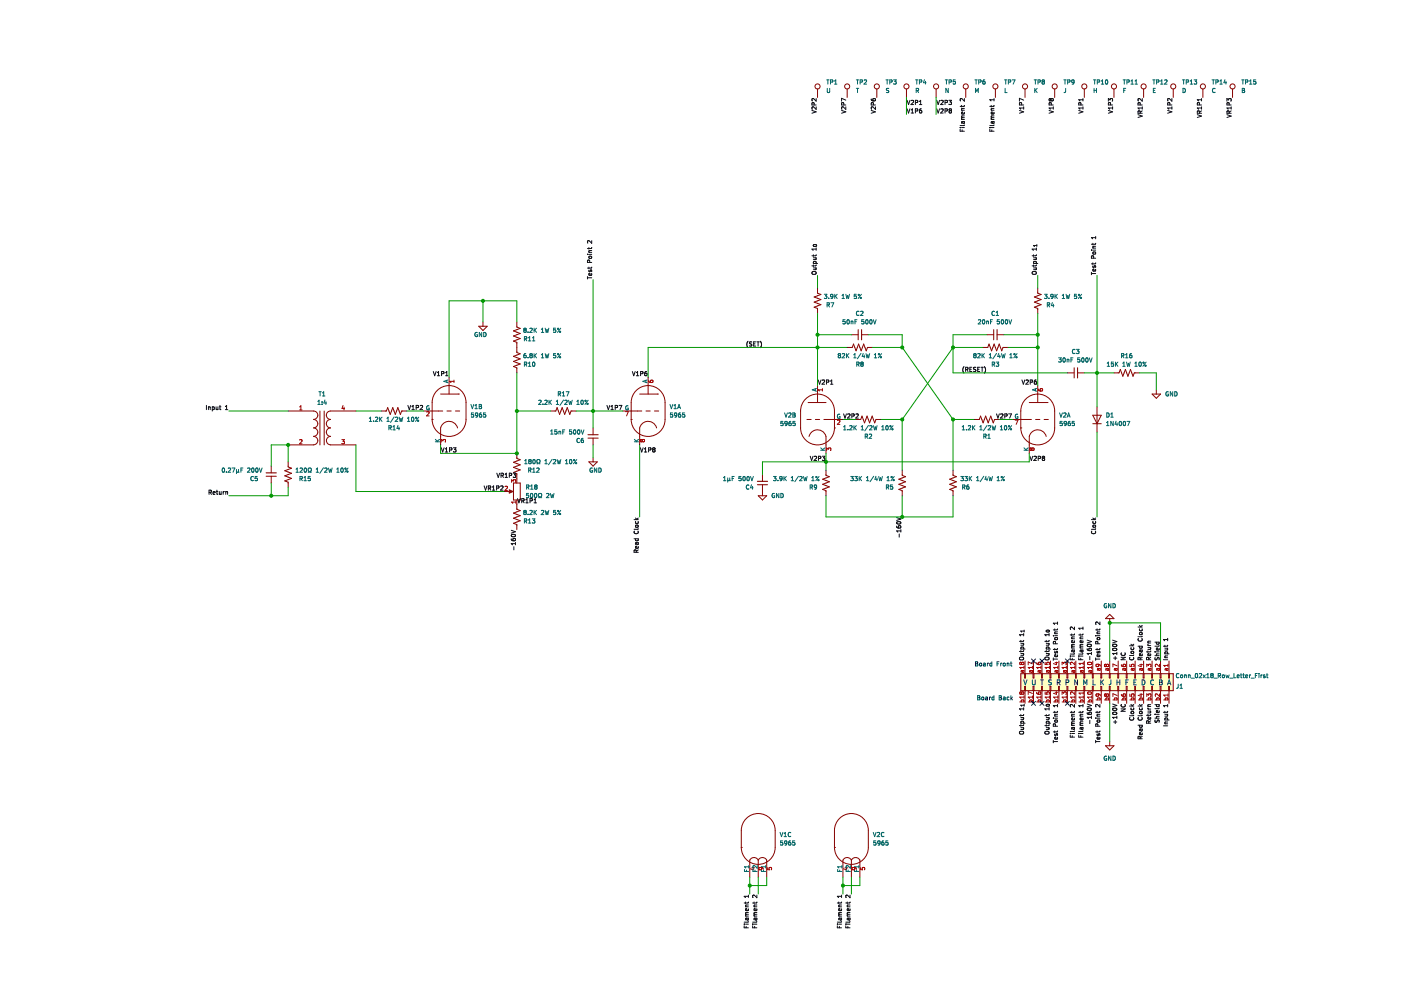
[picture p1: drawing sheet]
<svg xmlns="http://www.w3.org/2000/svg" width="420mm" height="297mm" viewBox="0 0 420 297" stroke-linecap="round" stroke-linejoin="round" font-family="sans-serif">
<path d="M.1 0h420.1v297h-420.1z" fill-rule="evenodd" fill="#fff" stroke="#fff" stroke-width=".3"/>
<g fill="none" stroke="#840000" stroke-width=".3">
<path d="M245.2 26.7v2.5M254.1 26.7v2.5M263 26.7v2.5M271.8 26.7v2.5M280.7 26.7v2.5M289.6 26.7v2.5M298.5 26.7v2.5M307.4 26.7v2.5M316.3 26.7v2.5M325.2 26.7v2.5M334.1 26.7v2.5M343 26.7v2.5"/>
<path d="M351.9 26.7v2.5M360.7 26.7v2.5M369.6 26.7v2.5M143.6 97.8h2.5l-1.3 1.3zM144.8 96.5v1.3M155 96.5v1.5l1 .4-2 .8 2 .8-2 .7 2 .8-2 .7 1 .4v3.1l1 .3-2 .8 2 .8-2 .7 2 .8-2 .8 1 .3v1.6M245.2 86.4v1.5l1 .4-2 .7 2 .8-2 .8 2 .7-2 .8 1 .4v1.5M257.4 98.8v3.1M298 98.8v3.1M311.2 86.4v1.5l1 .4-2 .7 2 .8-2 .8 2 .7-2 .8 1 .4v1.5M131.4 116.8a5.1 5.1 0 0 1 5.4-.8 5.1 5.1 0 0 1 3 4.7v5a5.1 5.1 0 0 1-5.1 5.1 5.1 5.1 0 0 1-5.1-5.1v-5a5.1 5.1 0 0 1 1.8-3.9zM132.1 118.1h5.4"/>
<path d="M134.7 113v5.1M137.5 118.1h.1M190.5 117.4a5.1 5.1 0 0 1 5.6-1.5 5.1 5.1 0 0 1 3.4 4.8v5a5.1 5.1 0 0 1-5.1 5.1 5.1 5.1 0 0 1-5.1-5.1v-5a5.1 5.1 0 0 1 1.2-3.3zM191.8 118.1h5.4M194.4 113v5.1M197.2 118.1h.1M241.9 119.3a5.1 5.1 0 0 1 5.4-.7 5.1 5.1 0 0 1 3 4.6v5.1a5.1 5.1 0 0 1-5.1 5.1 5.1 5.1 0 0 1-5.1-5.1v-5.1a5.1 5.1 0 0 1 1.8-3.9zM245.2 115.6v5.1M254.1 104.1h1.5l.4-1 .7 2.1 .8-2.1 .8 2.1 .7-2.1 .8 2.1 .4-1.1h1.5M255.3 100.3h2.1M258.4 100.3h2M294.7 104.1h1.5l.4-1 .8 2.1 .7-2.1 .8 2.1 .8-2.1 .7 2.1 .4-1.1h1.5"/>
<path d="M296 100.3h2M299 100.3h2.1M307.3 119.9a5.1 5.1 0 0 1 5.7-1.5 5.1 5.1 0 0 1 3.3 4.8v5.1a5.1 5.1 0 0 1-5.1 5.1 5.1 5.1 0 0 1-5.1-5.1v-5.1a5.1 5.1 0 0 1 1.2-3.3zM311.2 115.6v5.1M320.1 111.8h2M322.1 110.2v3.1M323.2 111.8h2M334.1 111.8h1.5l.4-1.1 .7 2.1 .8-2.1 .8 2.1 .7-2.1 .8 2.1 .4-1h1.5M345.5 118.1h2.5l-1.2 1.3zM346.8 116.8v1.3M81.3 139.7v2M86.4 123.2h7.6a1.27 1.27 0 0 1 1.3 1.3 1.27 1.27 0 0 1-1.3 1.2 1.27 1.27 0 0 1 1.3 1.3 1.27 1.27 0 0 1-1.3 1.3 1.26 1.26 0 0 1 1.3 1.2 1.26 1.26 0 0 1-1.3 1.3"/>
<path d="M86.4 138.4v1.6l1 .3-2 .8 2 .8-2 .7 2 .8-2 .7 1 .4v1.6M86.4 133.4h7.6M94 130.8a1.26 1.26 0 0 1 1.3 1.3 1.26 1.26 0 0 1-1.3 1.2M95.9 123.2v10.2M97.2 123.2v10.2M99.1 133.4h7.6M99.1 130.8a1.26 1.26 0 0 0-1.2 1.3 1.26 1.26 0 0 0 1.2 1.2M106.7 123.2h-7.6a1.27 1.27 0 0 0-1.2 1.3 1.27 1.27 0 0 0 1.2 1.2 1.27 1.27 0 0 0-1.2 1.3 1.27 1.27 0 0 0 1.2 1.3 1.26 1.26 0 0 0-1.2 1.2 1.26 1.26 0 0 0 1.2 1.3M114.4 123.2h1.5l.4-1 .7 2 .8-2 .8 2 .7-2 .8 2 .4-1h1.5M127.1 123.2h5.7M129.6 125.7h.1M134 123.2h1.3"/>
<path d="M136.6 123.2h1.3M137.2 128.3a2.62 2.62 0 0 0-2.5-2 2.62 2.62 0 0 0-2.6 2v5.1M155 135.9v1.5l1 .4-2 .8 2 .7-2 .8 2 .7-2 .8 1 .4v2.8M165.2 123.2h1.5l.4-1 .7 2 .8-2 .8 2 .7-2 .8 2 .4-1h1.5M176.3 131.3h3.1M176.6 138.4h2.5l-1.2 1.3zM177.9 128.3v2M177.9 131.3v2.1M177.9 137.2v1.2M186.8 123.2h5.7M189.3 125.7h.1M193.7 123.2h1.3"/>
<path d="M196.3 123.2h1.2M196.9 128.3a2.62 2.62 0 0 0-2.5-2 2.62 2.62 0 0 0-2.6 2v5.1M242 125.7h1.3M242.4 120.7h.1M242.4 120.7h5.3M242.6 130.8a2.62 2.62 0 0 1 2.6-2 2.62 2.62 0 0 1 2.5 2v5.1M244.5 125.7h1.3M247.1 125.7h5.7M250.3 128.3h.1M256.6 125.7h1.5l.4-1 .8 2 .7-2 .8 2 .8-2 .7 2 .4-1h1.5M292.2 125.7h1.5l.4-1 .7 2 .8-2 .8 2 .7-2 .8 2 .4-1h1.5M303.6 125.7h5.7"/>
<path d="M306.1 128.3h.1M308.7 120.7h5.3M310.6 125.7h1.3M313.1 125.7h1.3M313.8 130.8a2.62 2.62 0 0 0-2.6-2 2.62 2.62 0 0 0-2.5 2v5.1M314 120.7h.1M327.7 127h2.6M327.7 124.5h2.6l-1.3 2.5zM329 121.9v7.6M79.8 142.8h3.1M81.3 142.8v2M151.2 147.3h2.3"/>
<path d="M154 144.8h2v5.1h-2zM155 149.9v2.8l1 .3-2 .8 2 .8-2 .7 2 .8-2 .7 1 .4v1.6M227.1 145.3h3.1M227.4 148.6h2.5l-1.2 1.3zM228.7 142.2v2.1M228.7 145.3v3.3M247.7 141v1.5l1 .4-2 .7 2 .8-2 .8 2 .7-2 .8 1 .4v1.5M270.6 141v1.5l1 .4-2 .7 2 .8-2 .8 2 .7-2 .8 1 .4v1.5M285.8 141v1.5l1 .4-2 .7 2 .8-2 .8 2 .7-2 .8 1 .4v1.5M307.4 198.1v3.8M309.9 198.1v3.8M312.5 198.1v3.8"/>
<path d="M315 198.1v3.8M317.6 198.1v3.8M320.1 198.1v3.8M322.6 198.1v3.8M325.2 198.1v3.8M327.7 198.1v3.8M330.3 198.1v3.8M332.8 185.4v1.3M332.8 198.1v3.8M332.8 184.2l1.3 1.2h-2.6zM335.3 198.1v3.8M337.9 198.1v3.8"/>
<path d="M340.4 198.1v3.8M343 198.1v3.8M345.5 198.1v3.8M348 198.1v3.8M350.6 198.1v3.8M306.1 201.9h45.8v5.1h-45.8zM307.3 201.9v1.3h.2v-1.3M307.3 207v-1.3h.2v1.3M307.4 207v3.8M309.8 201.9v1.3h.3v-1.3M309.8 207v-1.3h.3v1.3M309.9 207v3.8"/>
<path d="M312.4 201.9v1.3h.2v-1.3M312.4 207v-1.3h.2v1.3M312.5 207v3.8M314.9 201.9v1.3h.3v-1.3M314.9 207v-1.3h.3v1.3M315 207v3.8M317.4 201.9v1.3h.3v-1.3M317.4 207v-1.3h.3v1.3M317.6 207v3.8M320 201.9v1.3h.2v-1.3M320 207v-1.3h.2v1.3M320.1 207v3.8"/>
<path d="M322.5 201.9v1.3h.3v-1.3M322.5 207v-1.3h.3v1.3M322.6 207v3.8M325.1 201.9v1.3h.2v-1.3M325.1 207v-1.3h.2v1.3M325.2 207v3.8M327.6 201.9v1.3h.3v-1.3M327.6 207v-1.3h.3v1.3M327.7 207v3.8M330.1 201.9v1.3h.3v-1.3M330.1 207v-1.3h.3v1.3M330.3 207v3.8"/>
<path d="M332.7 201.9v1.3h.2v-1.3M332.7 207v-1.3h.2v1.3M332.8 207v3.8M335.2 201.9v1.3h.3v-1.3M335.2 207v-1.3h.3v1.3M335.3 207v3.8M337.8 201.9v1.3h.2v-1.3M337.8 207v-1.3h.2v1.3M337.9 207v3.8M340.3 201.9v1.3h.3v-1.3M340.3 207v-1.3h.3v1.3M340.4 207v3.8"/>
<path d="M342.8 201.9v1.3h.3v-1.3M342.8 207v-1.3h.3v1.3M343 207v3.8M345.4 201.9v1.3h.2v-1.3M345.4 207v-1.3h.2v1.3M345.5 207v3.8M347.9 201.9v1.3h.3v-1.3M347.9 207v-1.3h.3v1.3M348 207v3.8M350.5 201.9v1.3h.2v-1.3M350.5 207v-1.3h.2v1.3M350.6 207v3.8"/>
<path d="M331.5 223.5h2.6l-1.3 1.3zM332.8 222.3v1.2M222.3 254h.1M223.5 245.7a5.1 5.1 0 0 1 5.6-1.5 5.1 5.1 0 0 1 3.4 4.7v5.1a5.1 5.1 0 0 1-5.1 5.1 5.1 5.1 0 0 1-5.1-5.1v-5.1a5.1 5.1 0 0 1 1.2-3.2zM227.4 257.8a1.42 1.42 0 0 0-1.3-.8 1.42 1.42 0 0 0-1.2 .8v5.1M227.4 257.8a1.42 1.42 0 0 1 1.3-.8 1.42 1.42 0 0 1 1.2 .8v5.1M227.4 257.8v5.1M250.3 254h.1M251.4 245.7a5.1 5.1 0 0 1 5.7-1.5 5.1 5.1 0 0 1 3.3 4.7v5.1a5.1 5.1 0 0 1-5.1 5.1 5.1 5.1 0 0 1-5-5.1v-5.1a5.1 5.1 0 0 1 1.1-3.2zM255.3 257.8a1.42 1.42 0 0 0-1.2-.8 1.42 1.42 0 0 0-1.3 .8v5.1M255.3 257.8a1.42 1.42 0 0 1 1.3-.8 1.42 1.42 0 0 1 1.3 .8v5.1M255.3 257.8v5.1"/>
<circle cx="245.2" cy="25.9" r=".76"/>
<circle cx="254.1" cy="25.9" r=".76"/>
<circle cx="263" cy="25.9" r=".76"/>
<circle cx="271.8" cy="25.9" r=".76"/>
<circle cx="280.7" cy="25.9" r=".76"/>
<circle cx="289.6" cy="25.9" r=".76"/>
<circle cx="298.5" cy="25.9" r=".76"/>
<circle cx="307.4" cy="25.9" r=".76"/>
<circle cx="316.3" cy="25.9" r=".76"/>
<circle cx="325.2" cy="25.9" r=".76"/>
<circle cx="334.1" cy="25.9" r=".76"/>
<circle cx="343" cy="25.9" r=".76"/>
<circle cx="351.9" cy="25.9" r=".76"/>
<circle cx="360.7" cy="25.9" r=".76"/>
<circle cx="369.6" cy="25.9" r=".76"/>
</g>
<g fill="none" stroke="#006464" stroke-width=".3">
<path d="M247.9 23.9h.7M248.1 26.5v1l.2 .3 .5-.3v-1M248.3 23.9v1.3M249.1 24.6l.6-.1v-.4l-.6-.2v1.3M250.3 25.2h.7M250.3 24.3l.3-.4v1.3M256.8 23.9h.7M256.8 26.5h.7M257.2 23.9v1.3M257.2 26.5v1.3M258.6 24.5l-.6 .1M258.6 24.5v-.5l-.6-.1v1.3"/>
<path d="M258.6 24.5h.1M259.2 24.1l.4-.2 .3 .4-.8 .9h.8M265.7 23.9h.7M266.1 23.9v1.3M266.5 26.5l-.6 .1a.53 .53 0 0 0 .6 .7l-.1 .4h-.6M266.8 24.6l.6-.1 .1-.4-.7-.2v1.3M268 23.9h.8l-.4 .5 .3 .1v.6h-.7M274.6 23.9h.7M274.8 27.1h.6v-.5l-.6-.1v1.3M274.9 23.9v1.3M275.1 27.1l.4 .7M275.7 24.6l.6-.1 .1-.4-.7-.2v1.3"/>
<path d="M277.2 23.9l-.3 .9h.8M277.5 24.4v.8M283.5 23.9h.7M283.8 23.9v1.3M284.4 26.5v1.3l-.7-1.3v1.3M284.6 24.6l.6-.1 .1-.4-.7-.2v1.3M286.5 23.9h-.6l-.1 .6h.6l.1 .6h-.7M292.4 23.9h.7M292.5 27.8v-1.3l.5 .9 .4-.9v1.3M292.7 23.9v1.3M293.5 24.6l.6-.1 .1-.4-.7-.2v1.3M295.3 23.9l-.5 .3-.1 .8 .3 .2 .4-.1-.1-.6-.3-.1-.3 .3"/>
<path d="M301.3 23.9h.7M301.4 26.5v1.3h.6M301.6 23.9v1.3M302.4 24.6l.6-.1 .1-.4-.7-.2v1.3M303.6 23.9h.8l-.5 1.3M310.1 23.9h.8M310.3 26.5v1.3M310.5 23.9v1.3M310.5 27l.6 .8M311.1 26.5l-.8 .7M311.3 24.6l.6-.1 .1-.4-.7-.2v1.3M312.5 24.2l.2-.3 .5 .3"/>
<path d="M312.5 24.2l.2 .3M312.5 24.2h.1M312.7 24.5l-.2 .2 .2 .5 .5-.2-.2-.5M312.7 24.5h.3M313.2 24.2h.1M313.2 24.2l-.2 .3M319 23.9h.8M319.4 23.9v1.3M319.6 26.5l-.1 1.1-.4 .2M320.8 24.5l-.6 .1M320.9 24.5l-.1-.5-.6-.1v1.3M320.9 24.5h-.1"/>
<path d="M322.1 24.5l-.2 .2h-.4v-.6l.4-.2 .2 .3v.7l-.6 .3M327.9 23.9h.8M328.1 27.1h.7M328.1 26.5v1.3M328.3 23.9v1.3M328.8 26.5v1.3M329.1 24.6l.6-.1v-.4l-.6-.2v1.3M330.3 25.2h.7M330.3 24.3l.3-.4v1.3M331.6 24.1l.2-.2a.62 .62 0 0 1 .4 .7 .62 .62 0 0 1-.5 .6l-.2-.5zM332.1 25.1l-.1 .1M336.8 23.9h.7"/>
<path d="M337 27.1h.4M337.2 23.9v1.3M337.6 26.5h-.6v1.3M338 24.6l.6-.1v-.4l-.6-.2v1.3M339.2 25.2h.7M339.2 24.3l.3-.4v1.3M340.4 25.2h.7M340.4 24.3l.3-.4v1.3M345.7 23.9h.7M345.9 27.1h.4M346.1 23.9v1.3M346.5 26.5h-.6v1.3h.6"/>
<path d="M346.9 24.6l.6-.1v-.4l-.6-.2v1.3M348.1 25.2h.7M348.1 24.3l.3-.4v1.3M349.3 24.1l.5-.2 .2 .4-.8 .9h.8M354.6 23.9h.7M354.8 26.5a.64 .64 0 0 1 .7 .6 .64 .64 0 0 1-.7 .7zM355 23.9v1.3M355.7 24.6l.7-.1v-.4l-.7-.2v1.3M357 24.3l.3-.4v1.3M357 25.2h.7M358.1 23.9h.8l-.4 .5 .3 .1v.6h-.7M363.5 23.9h.7"/>
<path d="M363.9 23.9v1.3M364.4 26.6a.56 .56 0 0 0-.8 .5 .56 .56 0 0 0 .8 .5M365.2 24.5l-.6 .1M365.3 24.5l-.1-.5-.6-.1v1.3M365.3 24.5h-.1M365.8 25.2h.8M365.8 24.3l.4-.4v1.3M367.4 23.9l-.3 .9h.7M367.7 24.4v.8M372.4 23.9h.7M372.6 26.5l.6 .2-.2 .4 .3 .4-.3 .3h-.4zM372.6 27.1h.4"/>
<path d="M372.7 23.9v1.3M373.5 24.6l.6-.1 .1-.4-.7-.2v1.3M374.7 25.2h.8M374.7 24.3l.4-.4v1.3M376.6 23.9h-.6l-.1 .6h.7v.6h-.7M143.1 99.7a.58 .58 0 0 0-.7 .6 .58 .58 0 0 0 .8 .5v-.4h-.3M144.5 99.6v1.3l-.8-1.3v1.3M145.1 99.6a.64 .64 0 0 1 .7 .7 .64 .64 0 0 1-.7 .6zM157.3 98.9l-.2 .3 .2 .4 .5-.2-.2-.5M157.3 98.9l-.2-.2 .2-.3 .5 .2-.2 .3M157.3 98.9h.3M158.4 99.5v.1"/>
<path d="M158.9 98.5l.5-.1 .2 .3-.8 .9h.8M160.2 98.4v1.2M160.4 98.9l.5 .7M160.9 98.4l-.7 .7M162.3 99.6h.8M162.3 98.7l.4-.3v1.2M163.5 98.4l.3 1.2 .2-.9 .3 .9 .3-1.2M166.6 98.4h-.6v.6l.6-.1v.6h-.6M168.2 98.4l-1 1.2M247.2 88.2h.8l-.4 .5 .3 .1v.6h-.7M248 91.4h.7v-.5l-.7-.2v1.3M248.3 91.4l.5 .6"/>
<path d="M248.5 89.4v.1M249.2 90.7h.8l-.5 1.3M249.8 88.8l-.2 .2-.4-.1-.1-.6 .5-.1 .2 .2-.1 .8-.5 .3M250.3 88.2v1.3M250.5 88.8l.6 .7M251.1 88.2l-.8 .7M252.5 89.5h.7M252.5 88.6l.4-.4v1.3M253.4 95.8h-.6v.6h.6v.6h-.6M253.7 88.2l.3 1.3 .2-.9 .3 .9 .3-1.3M254.1 95.9l.2-.1a.62 .62 0 0 1 .4 .7 .62 .62 0 0 1-.5 .5l-.2-.4zM255.3 96.3v.8"/>
<path d="M255.3 96.3h.4l.1 .8M255.3 96.3v.1M256.4 96.4h.4M256.8 88.2h-.6v.6h.6v.6h-.6M257 95.8h-.6v1.3M257.6 93.4a.56 .56 0 0 0-.8 .5 .56 .56 0 0 0 .8 .5M258.1 93.4l.5-.1 .2 .3-.8 1h.8M258.3 88.2l-.9 1.3M259.1 95.8h-.6l-.1 .6h.6l.1 .6h-.7M259.7 95.9l.2-.1a.62 .62 0 0 1 .5 .7 .62 .62 0 0 1-.6 .5l-.2-.4zM260.9 95.9l.2-.1a.62 .62 0 0 1 .5 .7 .62 .62 0 0 1-.6 .5l-.2-.4zM261.9 95.8l.4 1.3 .5-1.3"/>
<path d="M293.4 95.9l.5-.1 .2 .4-.7 .9h.7M294.7 95.9l.2-.1a.62 .62 0 0 1 .5 .7 .62 .62 0 0 1-.6 .5l-.2-.4zM295.9 96.3v.8M296 96.3l-.1 .1M296 96.3h.4v.8M297 96.4h.5M297.7 95.8h-.7v1.3M298.3 93.4a.56 .56 0 0 0-.8 .5 .56 .56 0 0 0 .8 .5M298.7 94.6h.8M298.7 93.6l.4-.3v1.3M299.7 95.8h-.6l-.1 .6h.6l.1 .6h-.7M300.4 95.9l.2-.1a.62 .62 0 0 1 .4 .7 .62 .62 0 0 1-.6 .5l-.1-.4z"/>
<path d="M301.6 95.9l.2-.1a.62 .62 0 0 1 .4 .7 .62 .62 0 0 1-.6 .5l-.1-.4zM302.5 95.8l.5 1.3 .4-1.3M313.2 88.2h.8l-.4 .5 .4 .1v.6h-.8M314.1 91.4h.6l.1-.5-.7-.2v1.3M314.4 91.4l.4 .6M314.6 89.4v.1M315.6 90.7l-.3 .9h.8M315.8 88.8l-.2 .2-.4-.1v-.6l.4-.1 .2 .2v.8l-.6 .3M315.9 91.2v.8M316.4 88.2v1.3M316.6 88.8l.5 .7M317.1 88.2l-.7 .7"/>
<path d="M318.6 89.5h.7M318.6 88.6l.3-.4v1.3M319.7 88.2l.3 1.3 .3-.9 .2 .9 .3-1.3M322.9 88.2h-.6l-.1 .6h.6l.1 .6h-.7M324.4 88.2l-1 1.3M95.6 117.4h.8M96 117.4v1.3M96.7 118.7h.7M96.7 117.8l.4-.4v1.3M97.4 119.9l-.3 .9h.8M134 114v.6M134.4 113.9l-1.3 .4 1.3 .4"/>
<path d="M157.3 101.6l.6-.1v-.5l-.6-.1v1.3M157.3 109.2l.6-.1v-.5l-.6-.1v1.3M157.6 101.6l.4 .6M157.6 109.2l.4 .6M157.7 106l-.6 .3v.7l.2 .3 .5-.2-.1-.6h-.4l-.2 .2M158.4 107.1v.2M158.5 102.2h.7M158.5 101.3l.3-.4v1.3M158.5 108.9l.3-.4v1.3M158.5 109.8h.7M159.1 106.5l-.2-.2 .2-.3 .5 .2-.2 .3M159.1 106.5l-.2 .3 .2 .5 .5-.3-.2-.5"/>
<path d="M159.1 106.5h.3M159.7 102.2h.7M159.7 101.3l.4-.4v1.3M159.8 108.6l.2-.1a.62 .62 0 0 1 .4 .7 .62 .62 0 0 1-.5 .5l-.2-.4zM160.2 106v1.3M160.4 106.5l.5 .8M160.9 106l-.7 .7M162.3 106.4l.4-.4v1.3M162.3 107.3h.8M163.5 106l.3 1.3 .2-.9 .3 .9 .3-1.3M164.6 120v1.2M165.4 120l-.8 .7"/>
<path d="M166.6 106h-.6v.6l.6-.1v.6h-.6M167.4 118.1l.6-.1 .1-.5-.7-.1v1.3M167.7 118.1l.5 .6M168.2 106l-1 1.3M168.6 118.7h.8M168.6 117.8l.4-.4v1.3M169 119.9l-1.1 1.6M169.8 117.4h.8l-.5 1.3M170.5 120l.3 1.2 .3-.9 .2 .9 .3-1.2M176.4 120l-1 1.2M193.7 114v.6M194.1 113.9l-1.3 .4 1.3 .4"/>
<path d="M244.5 116.5v.6M244.9 116.4l-1.3 .4 1.3 .5M251.6 106.5l-.2-.2 .2-.3 .5 .2-.2 .3M251.6 106.5l-.2 .3 .2 .5 .5-.3-.2-.5M251.6 106.5h.3M252.6 106.1l.5-.1 .2 .4-.8 .9h.8M253.9 106v1.3M254 106.5l.6 .8M254.6 106l-.7 .7M256 107.3h.8M256 106.4l.4-.4v1.3M256.9 109.2l.6-.1 .1-.5-.7-.1v1.3"/>
<path d="M257.2 109.2l.5 .6M258.2 105.9l-1.1 1.7M258.4 109.1l-.3 .2 .3 .5 .5-.2-.3-.5M258.4 109.1l-.3-.3 .3-.3 .5 .3-.3 .3M258.4 109.1h.2M258.9 105.9l-.3 .9h.8M259.2 106.4v.9M259.7 106l.3 1.3 .3-.9 .2 .9 .3-1.3M262.2 107.3h.7M262.2 106.4l.4-.4v1.3M264.4 106l-1 1.3M292.3 106.5l-.3-.2 .3-.3 .4 .2-.2 .3"/>
<path d="M292.3 106.5l-.3 .3 .3 .5 .4-.3-.2-.5M292.3 106.5h.2M293.2 106.1l.5-.1 .2 .4-.7 .9h.7M294.5 106v1.3M294.7 106.5l.5 .8M295.2 106l-.7 .7M296.7 107.3h.7M296.7 106.4l.3-.4v1.3M297.6 109.2l.6-.1v-.5l-.6-.1v1.3M297.9 109.2l.4 .6M298.7 108.5h.8l-.4 .5 .4 .1v.6h-.8M298.8 105.9l-1 1.7"/>
<path d="M299.5 105.9l-.3 .9h.8M299.8 106.4v.9M300.4 106l.3 1.3 .2-.9 .2 .9 .3-1.3M302.8 107.3h.8M302.8 106.4l.4-.4v1.3M305 106l-1 1.3M310.5 116.5v.6M310.9 116.4l-1.3 .4 1.3 .5M317.5 107.3h.8l-.5 .4 .4 .2v.5h-.7M318.9 107.4l.2-.1a.62 .62 0 0 1 .4 .6 .62 .62 0 0 1-.6 .6l-.1-.5zM320 107.8l.5-.1 .1 .8M320 107.7v.8"/>
<path d="M321.2 107.9h.4M321.8 107.3h-.6v1.2M322.4 104.8a.56 .56 0 0 0-.8 .6 .56 .56 0 0 0 .8 .5M322.8 104.7h.8l-.4 .5 .3 .1v.6h-.7M323.8 107.3h-.6v.6l.6-.1v.6h-.6M324.5 107.4l.2-.1a.62 .62 0 0 1 .4 .6 .62 .62 0 0 1-.5 .6l-.2-.5zM325.7 107.4l.2-.1a.62 .62 0 0 1 .4 .6 .62 .62 0 0 1-.5 .6l-.2-.5zM326.7 107.3l.4 1.2 .4-1.2M332.1 109.8h.7M332.1 108.9l.3-.4v1.3M333.9 108.5h-.6v.6h.6v.6h-.6M334.5 108.5v1.3"/>
<path d="M334.7 109.1l.6 .7M335.3 108.5l-.8 .8M336.3 106.7l.6-.1 .1-.5-.7-.1v1.3M336.6 106.7l.5 .6M336.7 108.9l.4-.4v1.3M336.7 109.8h.7M337.6 107.3h.7M337.6 106.4l.3-.4v1.3M337.9 108.5l.3 1.3 .2-.9 .2 .9 .3-1.3M339.4 106l-.6 .3v.7l.2 .3 .4-.2v-.6h-.4l-.2 .2M340.3 109.8h.8M340.3 108.9l.4-.4v1.3"/>
<path d="M341.7 108.6l.1-.1a.62 .62 0 0 1 .5 .7 .62 .62 0 0 1-.6 .5l-.2-.4zM343.7 108.5l-.9 1.3M350.4 117.5a.58 .58 0 0 0-.8 .6 .58 .58 0 0 0 .8 .5v-.5h-.2M351.7 117.4v1.3l-.7-1.3v1.3M352.3 117.4a.64 .64 0 0 1 .7 .7 .64 .64 0 0 1-.7 .6zM95.3 121.2h.7M95.3 120.3l.4-.3v1.2M96.6 120.4v.2M96.6 121.1v.1M97.7 120.4v.8M110.8 126.3h.7M110.8 125.4l.3-.4v1.3"/>
<path d="M112 126.2v.1M112.6 125.1v.1M112.6 125.1h.6M113.2 125.1v.1M113.2 125.2v.4l-.7 .7h.8M113.8 125v1.3M114 125.6l.6 .7M114.6 125l-.8 .8M116 126.3h.7M116 125.4l.4-.4v1.3M116.6 128.2h.6l.1-.5-.7-.1v1.2M116.9 128.2l.5 .6"/>
<path d="M117.8 128.8h.8M117.8 127.9l.4-.3v1.2M118.2 125l-1.1 1.6M118.6 125.2l.4-.2 .3 .4-.8 .9h.8M119.4 127.5l-.4 .9h.8M119.7 128v.8M119.7 125l.3 1.3 .3-.9 .2 .9 .3-1.3M122.2 126.3h.7M122.2 125.4l.4-.4v1.3M123.5 125.2l.2-.2a.62 .62 0 0 1 .5 .7 .62 .62 0 0 1-.6 .5l-.2-.4zM123.6 125.1l-.1 .1M125.6 125l-1 1.3"/>
<path d="M128.7 121.7a.58 .58 0 0 0-.8 .6 .58 .58 0 0 0 .8 .5v-.5h-.2M130.6 131.7l.7 .7M130.6 132.4h1.2M131.8 131.7l-.7 .5M141.2 121.2l.5 1.3 .4-1.3M142 123.8h-.6v.6l.6-.1v.6h-.6M142.4 122.5h.8M142.4 121.6l.4-.4v1.3M143.2 123.8h-.4l-.2 .2 .1 .5h.5M143.2 123.8v.1M143.2 123.9v.8l-.5 .3M143.2 124.4v.1"/>
<path d="M143.3 124.3l-.1 .1M143.7 121.2l.7 .3-.3 .3 .3 .5-.2 .2h-.5zM143.7 121.8h.4M144.4 123.8l-.6 .3v.7l.2 .2 .4-.1v-.6h-.4l-.2 .2M145.6 123.8h-.6v.6l.6-.1v.6h-.6M157.4 139h.7M157.4 138.1l.3-.4v1.3M158.8 138.3l-.2-.3 .2-.3 .5 .3-.2 .3M158.8 138.3l-.2 .2 .2 .5 .5-.2-.2-.5M158.8 138.3h.3M159.9 137.9l.2-.2a.62 .62 0 0 1 .4 .7 .62 .62 0 0 1-.5 .5l-.2-.4zM161 139h.3v-.2a.54 .54 0 0 1-.3-.8 .54 .54 0 0 1 .8-.2l.2 .6-.3 .6h.3"/>
<path d="M161.6 120.1l.4-.1 .3 .3-.8 .9h.8M162.8 121.1v.1M163.4 120.1l.5-.1 .2 .3-.8 .9h.8M163.4 139h.7M163.4 138.1l.4-.4v1.3M164.8 120.5l.6 .7M165.1 130.1h.8M165.1 129.2l.4-.4v1.3M165.6 137.7l-1.1 1.6M165.9 137.9l.5-.2 .3 .4-.8 .9h.8M166.8 121.2h.8M166.8 120.3l.4-.3v1.2"/>
<path d="M167 128.8h-.6v.7l.6-.1v.6h-.6M167.1 137.7l.3 1.3 .2-.9 .3 .9 .3-1.3M167.6 129.4l.5-.1 .1 .8M167.6 129.3v.8M168.8 129.5h.4M169.4 120.1l.4-.1 .3 .3-.8 .9h.8M169.4 128.8h-.6v1.3M169.6 139h.7M169.6 138.1l.3-.4v1.3M170.9 137.9l.2-.2a.62 .62 0 0 1 .4 .7 .62 .62 0 0 1-.5 .5l-.2-.4zM171.4 128.8h-.6v.7l.6-.1v.6h-.6M172.1 129l.2-.2a.62 .62 0 0 1 .4 .7 .62 .62 0 0 1-.5 .6l-.2-.5z"/>
<path d="M173 137.7l-1 1.3M173 121.2h.7M173 120.3l.4-.3v1.2M173.3 129l.2-.2a.62 .62 0 0 1 .4 .7 .62 .62 0 0 1-.5 .6l-.2-.5zM173.8 131.5a.56 .56 0 0 0-.8 .5 .56 .56 0 0 0 .8 .5M174.3 128.8l.4 1.3 .4-1.3M174.3 120.1l.2-.1a.62 .62 0 0 1 .5 .6 .62 .62 0 0 1-.6 .6l-.2-.5zM174.9 131.4l-.6 .3 .1 .9 .5-.1v-.5M174.9 131.9h-.4l-.2 .2M174.9 131.9v.1M188.4 121.7a.58 .58 0 0 0-.8 .6 .58 .58 0 0 0 .8 .5v-.5h-.2M190.2 132.4h1.3"/>
<path d="M190.2 131.7l.8 .7M191.5 131.7l-.7 .5M200.9 121.2l.4 1.3 .5-1.3M201.7 123.8h-.6l-.1 .6 .6-.1 .1 .6h-.7M202.1 122.5h.8M202.1 121.6l.4-.4v1.3M202.3 123.9l.6-.1 .1 .7h-.6zM203 124.5l-.3 .5h-.3M203 124.3l-.1 .1M203.2 122.5l.4-1.3 .5 1.3M203.3 122.1h.6M204.1 123.8l-.6 .3v.7l.2 .2 .4-.1v-.6h-.4l-.2 .2"/>
<path d="M205.3 123.8h-.6v.6l.6-.1v.6h-.6M234.8 126.3h-.6l-.1 .6h.7v.6h-.7M235.3 123.8l.4 1.2 .4-1.2M236.1 126.9l-.3 .2-.3-.1-.1-.6 .4-.1 .3 .2-.1 .8-.5 .3M237.1 123.8l-.6 .1M237.1 123.8l.1 .1M237.2 126.3l-.6 .3v.7l.2 .3 .4-.1v-.6l-.4-.1-.2 .2M237.2 123.9v.4l-.8 .7h.8M237.8 124.4h.4M238.3 123.8h-.5v1.2l.6-.1 .1-.3-.3-.2M238.3 123.8l.1 .1M238.4 123.9l-.2 .5"/>
<path d="M238.4 126.3h-.6v.6h.6v.6h-.6M246.1 135h1.3M246.1 134.2l.8 .8M247.4 134.2l-.7 .6M251.9 124.2a.58 .58 0 0 0-.8 .6 .58 .58 0 0 0 .8 .5v-.4h-.2M253 128.8h.7M253 127.9l.4-.3v1.2M254.3 128.7v.1M254.8 127.7l.5-.1 .2 .3-.7 .9h.7M256.1 127.6v1.2M256.3 128.1l.5 .7M256.8 127.6l-.7 .7"/>
<path d="M258.3 128.8h.7M258.3 127.9l.3-.3v1.2M259.5 130.8l.6-.1v-.5l-.6-.1v1.3M259.8 130.8l.4 .6M260.4 127.5l-1 1.7M260.7 130.2l.5-.1 .2 .4-.8 .9h.8M260.8 127.7l.5-.1 .2 .3-.8 .9h.8M262 127.6l.3 1.2 .2-.9 .2 .9 .3-1.2M264.4 128.8h.8M264.4 127.9l.4-.3v1.2M265.8 127.7l.1-.1a.62 .62 0 0 1 .5 .6 .62 .62 0 0 1-.6 .6l-.2-.4zM267.8 127.6l-.9 1.2"/>
<path d="M288.6 128.8h.7M288.6 127.9l.3-.3v1.2M289.8 128.7v.1M290.4 127.7l.5-.1 .2 .3-.8 .9h.8M291.7 127.6v1.2M291.8 128.1l.6 .7M292.4 127.6l-.7 .7M293.8 127.9l.4-.3v1.2M293.8 128.8h.8M295 130.8l.6-.1 .1-.5-.7-.1v1.3M295.3 130.8l.5 .6M296 127.5l-1.1 1.7"/>
<path d="M296.2 131.4h.8M296.2 130.5l.4-.4v1.3M296.4 127.7l.5-.1 .2 .3-.8 .9h.8M297.5 127.6l.3 1.2 .3-.9 .2 .9 .3-1.2M300 128.8h.7M300 127.9l.4-.3v1.2M301.3 127.7l.2-.1a.62 .62 0 0 1 .5 .6 .62 .62 0 0 1-.6 .6l-.2-.4zM303.4 127.6l-1 1.2M305.2 124.2a.58 .58 0 0 0-.7 .6 .58 .58 0 0 0 .8 .5v-.4h-.3M307.1 135h1.3M307.1 134.2l.7 .8M308.4 134.2l-.8 .6"/>
<path d="M317.8 123.8l.4 1.2 .4-1.2M318.6 126.3h-.7v.6h.6l.1 .6h-.7M319.6 123.8l-.6 .1M319.6 123.8v.1M319.6 123.9v.4l-.7 .7h.8M319.8 126.9l-.2 .2-.4-.1v-.6l.4-.1 .2 .2v.8l-.6 .3M320.1 125l.4-1.2 .4 1.2M320.2 124.7h.6M320.9 126.3l-.5 .3-.1 .7 .2 .3 .5-.1-.1-.6-.4-.1-.2 .2M322.2 126.3h-.6l-.1 .6h.6l.1 .6h-.7M331.9 127.6h.7M331.9 126.7l.3-.4v1.3"/>
<path d="M331.9 123.8a.64 .64 0 0 1 .8 .6 .64 .64 0 0 1-.8 .6zM333.1 125h.8M333.1 124.1l.4-.3v1.2M333.9 126.3v1.3l-.8-1.3v1.3M334.7 126.2l-.3 1h.8M335 126.7v.9M335.7 126.4l.2-.1a.62 .62 0 0 1 .5 .7 .62 .62 0 0 1-.6 .5l-.2-.4zM336.9 126.4l.2-.1a.62 .62 0 0 1 .5 .7 .62 .62 0 0 1-.6 .5l-.2-.4zM338 126.3h.8l-.5 1.3M66.7 140.4l.2-.1a.62 .62 0 0 1 .5 .6 .62 .62 0 0 1-.6 .6l-.2-.4zM67.9 141.4v.1M68.4 140.4l.5-.1 .3 .3-.8 .9h.8"/>
<path d="M69.6 140.3h.8l-.5 1.2M70.9 141.4l.2 .1 .4-.1M70.9 140.7v1.3M71.5 141.4l.2 .1M71.5 140.7v.7M72.2 140.9h.5M72.9 140.3h-.7v1.2M74.2 140.4l.5-.1 .3 .3-.8 .9h.8M75.6 140.4l.2-.1a.62 .62 0 0 1 .4 .6 .62 .62 0 0 1-.6 .6l-.1-.4zM76 142.9a.56 .56 0 0 0-.8 .6 .56 .56 0 0 0 .8 .5M76.8 140.4l.2-.1a.62 .62 0 0 1 .4 .6 .62 .62 0 0 1-.6 .6l-.1-.4zM77.1 142.8h-.6v.6h.6v.6h-.6"/>
<path d="M77.8 140.3l.4 1.2 .4-1.2M88.8 141.5h.7M88.8 140.6l.3-.3v1.2M90 143.5l.6-.1v-.5l-.6-.1v1.3M90 140.4l.5-.1 .2 .3-.8 .9h.8M90.3 143.5l.4 .6M91.2 144.1h.7M91.2 143.2l.3-.4v1.3M91.3 140.4l.2-.1a.62 .62 0 0 1 .5 .6 .62 .62 0 0 1-.6 .6l-.2-.4zM92.4 141.5h.3v-.2a.54 .54 0 0 1-.3-.7 .54 .54 0 0 1 .8-.3l.2 .6-.3 .6h.3M93 142.8h-.6v.6h.6v.6h-.6M94.8 141.5h.8"/>
<path d="M94.8 140.6l.4-.3v1.2M97 140.2l-1.1 1.7M97.4 140.4l.5-.1 .2 .3-.8 .9h.8M98.5 140.3l.3 1.2 .3-.9 .2 .9 .3-1.2M101 141.5h.7M101 140.6l.4-.3v1.2M102.3 140.4l.2-.1a.62 .62 0 0 1 .5 .6 .62 .62 0 0 1-.6 .6l-.2-.4zM104.4 140.3l-1 1.2M157.1 153.2v.1M157.1 153.2l.2-.2 .5 .2M157.1 153.3l.2 .2M157.3 156.2l.6-.1v-.5l-.6-.1v1.3"/>
<path d="M157.3 153.5l-.2 .3 .2 .4 .5-.2-.2-.5M157.3 153.5h.3M157.6 156.2l.4 .6M157.8 153.2v.1M157.8 153.3l-.2 .2M157.9 146h.6l.1-.5-.7-.1v1.2M158.2 146l.4 .6M158.4 154.1v.1M158.5 155.9l.3-.4v1.3M158.5 156.8h.7M158.5 147.9h-.6v.6l.6-.1v.6h-.6M158.5 140.9h.6l.1-.5-.7-.1v1.2"/>
<path d="M158.8 140.9l.5 .6M158.9 153.1l.5-.1 .2 .3-.8 .9h.8M159.1 146.6h.8M159.1 145.7l.4-.3v1.2M159.2 148l.2-.1a.62 .62 0 0 1 .4 .7 .62 .62 0 0 1-.5 .5l-.2-.4zM159.6 155.5h.8l-.4 .5 .4 .1v.6h-.8M159.7 140.6l.4-.3v1.2M159.7 141.5h.8M160.2 153v1.2M160.4 153.5l.5 .7M160.4 148l.2-.1a.62 .62 0 0 1 .4 .7 .62 .62 0 0 1-.5 .5l-.2-.4zM160.6 145.9l-.3 .2 .3 .5 .5-.2-.3-.5"/>
<path d="M160.6 145.9h.2M160.9 153l-.7 .7M160.9 145.4l-.5 .1 .2 .4M160.9 145.4l.1 .1M161 140.4l.4-.1 .3 .3-.8 .9h.8M161 145.5l-.2 .4M161.5 149.2h.3v-.3a.54 .54 0 0 1-.3-.7 .54 .54 0 0 1 .8-.2l.2 .6-.3 .6h.3M162.3 153.1l.5-.1 .3 .3-.8 .9h.8M163.5 153l.3 1.2 .2-.9 .3 .9 .3-1.2M163.9 148l.5-.1 .2 .4-.7 .9h.7M165.1 147.9l.3 1.3 .2-.9 .2 .9 .3-1.3M166.6 153h-.6v.6l.6-.1v.6h-.6"/>
<path d="M168.2 153l-1 1.2M177.6 140.3a.58 .58 0 0 0-.7 .6 .58 .58 0 0 0 .8 .5v-.4h-.2M179 140.3v1.2l-.8-1.2v1.2M179.6 140.3a.64 .64 0 0 1 .7 .6 .64 .64 0 0 1-.7 .6zM217 144.1h.7M217 143.2l.3-.4v1.3M218.2 143.9l.2 .2 .4-.2M218.2 143.2v1.3M218.8 143.9l.2 .2M218.8 143.2v.7M219.6 143.4h.4M220.2 142.8h-.6v1.3"/>
<path d="M222.2 142.8h-.6v.6h.6v.6h-.6M222.9 142.9l.2-.1a.62 .62 0 0 1 .4 .7 .62 .62 0 0 1-.5 .5l-.2-.4zM224.1 142.9l.2-.1a.62 .62 0 0 1 .4 .7 .62 .62 0 0 1-.5 .5l-.2-.4zM224.6 145.5a.56 .56 0 0 0-.8 .5 .56 .56 0 0 0 .8 .5M225.1 142.8l.4 1.3 .4-1.3M225.4 145.3l-.3 .9h.8M225.7 145.8v.8M232 142.8h.7l-.4 .5 .4 .1v.6h-.7M232.3 148a.58 .58 0 0 0-.8 .5 .58 .58 0 0 0 .8 .5v-.4h-.2M233.3 144v.1M233.6 147.9v1.3l-.7-1.3v1.3M234.2 147.9a.64 .64 0 0 1 .7 .6 .64 .64 0 0 1-.7 .7z"/>
<path d="M234.6 143.4l-.3 .2-.3-.1-.1-.6 .4-.1 .3 .3-.1 .7-.5 .3M235.1 142.8v1.3M235.3 143.4l.5 .7M235.8 142.8l-.7 .7M237.3 144.1h.7M237.3 143.2l.3-.4v1.3M239.5 142.8l-1.1 1.6M239.8 142.9l.5-.1 .2 .4-.7 .9h.7M241 142.8l.3 1.3 .2-.9 .3 .9 .3-1.3M243 146h.6v-.5l-.6-.1v1.2M243.3 146l.4 .6M243.5 144.1h.7"/>
<path d="M243.5 143.2l.3-.4v1.3M244.2 145.5v.5M244.2 146l.1 .1M244.3 145.4l.5 .1 .1 .6M244.3 145.4l-.1 .1M244.8 146l-.5 .1M244.9 146.1l-.2 .5h-.4M244.9 145.9l-.1 .1M245.6 142.8l-.9 1.3M255.1 142.8h.8l-.4 .5 .3 .1v.6h-.7M256.3 142.8h.8l-.4 .5 .4 .1v.6h-.8M257.7 142.8v1.3"/>
<path d="M257.8 143.4l.6 .7M258.4 142.8l-.7 .7M259.8 144.1h.8M259.8 143.2l.4-.4v1.3M262 142.8l-1.1 1.6M262.7 142.8l-.3 .9h.8M263 143.2v.9M263.5 142.8l.3 1.3 .3-.9 .2 .9 .3-1.3M266 143.2l.4-.4v1.3M266 144.1h.7M266.1 146l.5 .6M266.4 145.4h-.6v1.2"/>
<path d="M266.4 145.4l.1 .1M266.5 145.5l-.1 .5h-.6M267.7 145.4h-.6l-.1 .6 .6-.1 .1 .6h-.7M268.2 142.8l-1 1.3M288.1 142.8h.8l-.4 .5 .4 .1v.6h-.8M289 146l.4 .6M289.3 145.4h-.6v1.2M289.3 145.4l.1 .1M289.4 142.8h.7l-.4 .5 .4 .1v.6h-.7M289.4 145.5l-.1 .5h-.6M290.5 145.4l-.5 .3-.1 .7 .2 .2 .5-.1-.1-.6-.4-.1-.2 .3M290.7 142.8v1.3"/>
<path d="M290.9 143.4l.5 .7M291.4 142.8l-.7 .7M292.9 144.1h.7M292.9 143.2l.3-.4v1.3M295 142.8l-1.1 1.6M295.7 142.8l-.3 .9h.8M296 143.2v.9M296.6 142.8l.3 1.3 .2-.9 .2 .9 .3-1.3M299 144.1h.8M299 143.2l.4-.4v1.3M301.2 142.8l-1 1.3M331.8 181a.58 .58 0 0 0-.7 .6 .58 .58 0 0 0 .8 .5v-.5h-.2"/>
<path d="M333.2 180.9v1.3l-.8-1.3v1.3M333.8 180.9a.64 .64 0 0 1 .7 .7 .64 .64 0 0 1-.7 .6zM353.3 205.1v1l-.4 .2M353.6 202a.56 .56 0 0 0-.8 .5 .56 .56 0 0 0 .8 .5M353.9 205.4l.3-.3v1.2M353.9 206.3h.7M354.2 202.4l.3-.1 .2 .2-.2 .6-.5-.2zM355.2 202.4h.5l.1 .7M355.2 202.3v.8M356.4 202.4h.5v.7M356.4 202.3v.8M357.2 203.3h1"/>
<path d="M358.6 202l.2-.1a.62 .62 0 0 1 .4 .6 .62 .62 0 0 1-.6 .6l-.2-.4zM359.7 202l.4-.1 .3 .3-.8 .9h.8M360.8 202.3l.7 .8M361.5 202.3l-.7 .8M361.9 203.1h.7M361.9 202.2l.4-.3v1.2M363.3 202.4l-.2-.2 .2-.3 .5 .2-.2 .3M363.3 202.4l-.2 .3 .2 .4 .5-.2-.2-.5M363.3 202.4h.3M364.1 203.3h.9M365.3 202.5h.6l.1-.5-.7-.1v1.2M365.6 202.5l.5 .6"/>
<path d="M366.7 202.4l.3-.1 .2 .2-.2 .6-.4-.2zM367.6 202.3l.3 .8 .2-.6 .3 .6 .2-.8M368.8 203.3h1M370.1 201.9v1.2h.6M371 202.7l.6-.1v-.2l-.6 .1 .1 .6h.5M372 202.3h.5M372.2 201.9v1.1l.3 .1M372.7 202.3h.5M372.9 201.9v1.1l.3 .1M373.6 202.7l.6-.1-.1-.2-.5 .1v.6h.5M374.7 202.3v.8M375.1 202.3l-.4 .2"/>
<path d="M375.2 203.3h1M376.5 202.5h.4M377.1 201.9h-.6v1.2M377.6 201.9v.1M377.6 202.3v.8M378.2 202.3v.8M378.5 202.3l-.3 .2M378.9 202.5l.5 .4-.1 .2h-.4M378.9 202.5h.1M379.4 202.4l-.5 .1M379.8 202.3h.5M380 201.9v1.1l.3 .1"/>
<path d="M331.8 226.7a.58 .58 0 0 0-.7 .6 .58 .58 0 0 0 .8 .5v-.4h-.2M333.2 226.6v1.3l-.8-1.3v1.3M333.8 226.6a.64 .64 0 0 1 .7 .7 .64 .64 0 0 1-.7 .6zM224.5 259.8h-1.2l.3 .4M224.5 259.5v.7M227.1 259.5v.7l-.9-.7-.4 .2 .1 .5M229.6 259.8h-1.3l.4 .4M229.6 259.5v.7M233.9 249.5l.5 1.3 .4-1.3M234.7 252h-.6v.6h.6v.6h-.6M235.2 250.8h.7M235.2 249.9l.3-.4v1.3"/>
<path d="M236 252.6l-.2 .2h-.4l-.1-.6 .5-.2 .2 .3-.1 .7-.5 .3M237.1 252l-.6 .3v.8l.2 .2 .4-.1v-.6l-.4-.1-.2 .3M237.1 249.6a.56 .56 0 0 0-.7 .5 .56 .56 0 0 0 .7 .6M238.4 252h-.6l-.1 .6h.6l.1 .6h-.7M252.5 259.5v.7M252.5 259.8h-1.3l.4 .4M255 259.5v.7l-.9-.7-.3 .2 .1 .5M257.6 259.8h-1.3l.4 .4M257.6 259.5v.7M261.9 249.5l.4 1.3 .4-1.3M262.7 252h-.6l-.1 .6h.6l.1 .6h-.7M263.1 249.6l.5-.1 .2 .4-.8 .9h.8"/>
<path d="M263.3 252.7v-.5l.4-.2 .2 .3v.5M263.3 252.7v.1M263.9 252.7l-.6 .1M263.9 252.8l-.2 .5h-.4M263.9 252.6v.1M265 252l-.5 .3-.1 .8 .3 .2 .4-.1-.1-.6-.3-.1-.3 .3M265.1 249.6a.56 .56 0 0 0-.8 .5 .56 .56 0 0 0 .8 .6M266.3 252h-.6l-.1 .6h.6l.1 .6h-.7M223.3 260.6v.6h1.2M223.9 260.8v.4M225.8 260.6v.6h1.3M226.4 260.8v.4"/>
<path d="M228.3 260.6v.6h1.3M229 260.8v.4M251.2 260.6v.6h1.3M251.8 260.8v.4M253.8 260.6v.6h1.2M254.4 260.8v.4M256.3 260.6v.6h1.3M256.9 260.8v.4"/>
<circle cx="167.4" cy="98.5" r=".18"/>
<circle cx="168" cy="99.5" r=".18"/>
<circle cx="257.5" cy="88.4" r=".18"/>
<circle cx="258.1" cy="89.3" r=".18"/>
<circle cx="323.6" cy="88.4" r=".18"/>
<circle cx="324.2" cy="89.3" r=".18"/>
<circle cx="167.4" cy="106.2" r=".18"/>
<circle cx="168" cy="107.1" r=".18"/>
<circle cx="263.6" cy="106.2" r=".18"/>
<circle cx="264.2" cy="107.1" r=".18"/>
<circle cx="304.2" cy="106.2" r=".18"/>
<circle cx="304.8" cy="107.1" r=".18"/>
<circle cx="342.9" cy="108.7" r=".18"/>
<circle cx="343.5" cy="109.6" r=".18"/>
<circle cx="124.8" cy="125.2" r=".18"/>
<circle cx="125.4" cy="126.1" r=".18"/>
<circle cx="172.2" cy="137.9" r=".18"/>
<circle cx="172.8" cy="138.8" r=".18"/>
<circle cx="175.6" cy="120.1" r=".18"/>
<circle cx="176.2" cy="121.1" r=".18"/>
<circle cx="267" cy="127.8" r=".18"/>
<circle cx="267.6" cy="128.7" r=".18"/>
<circle cx="302.6" cy="127.8" r=".18"/>
<circle cx="303.2" cy="128.7" r=".18"/>
<circle cx="103.6" cy="140.5" r=".18"/>
<circle cx="104.2" cy="141.4" r=".18"/>
<circle cx="167.4" cy="153.2" r=".18"/>
<circle cx="168" cy="154.1" r=".18"/>
<circle cx="244.8" cy="143" r=".18"/>
<circle cx="245.5" cy="143.9" r=".18"/>
<circle cx="267.4" cy="143" r=".18"/>
<circle cx="268" cy="143.9" r=".18"/>
<circle cx="300.4" cy="143" r=".18"/>
<circle cx="301" cy="143.9" r=".18"/>
</g>
<g fill="none" stroke="#a90000" stroke-width=".3">
<path d="M136.1 113.9v.8M136.1 114.3h-1.2l.3 .4M194.6 114.1l.3 .5 .7 .1 .2-.3-.1-.4-.6 .1v.3l.2 .3M246.6 116.5v.7M246.6 116.8h-1.2l.3 .4M311.4 116.6l.3 .5 .7 .1 .3-.2-.1-.5-.6 .1-.1 .4 .2 .2M89.9 122.9h.7M89.9 122l.3-.4v1.3M89.9 131.9l.5-.1 .2 .3-.8 .9h.8M102.5 131.8h.8l-.4 .5 .3 .1v.5h-.7M102.9 121.5l-.3 1h.8M103.2 122v.9"/>
<path d="M128 123.5l.5-.1 .2 .3-.8 1h.8M132.3 132.5v-.8l.5 .4 .1-.3h.6v.7M187.6 123.4h.8l-.5 1.3M192.6 132l-.3-.3-.3 .3 .3 .4 .3-.2M192.6 132v.2M193.2 131.8l-.4-.1-.2 .3M193.2 131.8h.1M193.2 131.8v.6h-.4l-.2-.2M247.9 135v-.7l.5 .4 .1-.4h.6v.7M251.2 126l.4-.1 .3 .4-.8 .9h.8M304.4 125.9h.9l-.6 1.3M309.4 134.5l-.2-.2-.3 .2 .2 .5 .3-.3"/>
<path d="M309.4 134.5l.3-.2 .4 .2-.2 .5-.5-.3M309.4 134.5v.2M151.5 145.9l.4-.2 .3 .4-.8 .9h.8M154 143.9l-.1 .3-.5-.4v.8M154 143.8v.1M154 143.8h.6M154.6 143.8v.1M154.6 143.9v.7M154.7 150.1v.8M154.7 150.5h-1.3l.4 .4M306.4 198.7l-.3-.2-.3 .2 .3 .5 .3-.2M306.4 198.7l.2-.2 .5 .2-.3 .5-.4-.2"/>
<path d="M306.4 198.7v.3M307.1 199.7v.7M309.6 199.7v.7M309.6 199l-1.2-.6v.9M310.9 198.6l.3 .6h.7l.3-.2-.1-.5-.7 .1v.4l.2 .2M312.2 199.7v.7M313.4 198.5v.7h.6v-.6l.6-.1v.7M314.7 199.7v.7M316.4 198.6h.9M316.8 198.4v.8l-.9-.3M317.3 199.7v.7M318.5 199.3v-.8l.5 .4 .1-.4h.6v.8"/>
<path d="M319.8 199.7v.7M322.3 198.5v.8l-.9-.8-.3 .2 .1 .5M322.3 199.7v.7M324.9 198.9h-1.3l.4 .3M324.9 198.5v.7M324.9 199.7v.7M326.2 198.7a.62 .62 0 0 1 .7-.3 .62 .62 0 0 1 .5 .6 .62 .62 0 0 1-.8 .3 .62 .62 0 0 1-.4-.6zM327.4 199.7v.7M329.2 199.1l.3 .2-.1 .4-.6 .1-.1-.5 .2-.2 .7 .1 .4 .5M331.3 199.7v.1M331.8 199.3l-.5-.1v.5M331.8 199.3l.2-.2 .5 .2-.2 .5-.5-.2"/>
<path d="M331.8 199.6l-.5 .2M331.8 199.3v.3M335 199.6l-1.2-.6v.9M336.3 199.2l.3 .6h.7l.3-.2-.1-.4h-.7v.4l.2 .2M338.8 199.2v.6h.6v-.6h.6v.6M341.8 199.2h.9M342.2 199v.8l-.9-.3M343.9 199.9v-.8l.5 .4 .1-.3h.6v.7M347.7 199.1v.8l-.9-.8-.3 .2 .1 .5M350.3 199.1v.7M350.3 199.5h-1.3l.4 .3M305.8 210.4h1.3"/>
<path d="M306.3 210.4l-.1-.4 .3-.2 .5 .1v.5M306.4 207.6l-.3-.2-.3 .2 .3 .5 .3-.2M306.4 207.6l.2-.2 .5 .2-.3 .5-.4-.2M306.4 207.6v.3M306.5 201l.3 .6 .3-.2-.1-.4M307.1 201h-.8v.5M307.1 200.1h-1.3l.4 .3M307.1 208.6v.7M307.1 209h-1.3l.4 .3M308.4 210.4h1.2M308.8 210.4v-.4l.2-.2 .6 .1v.5M309.1 201l.2 .6 .3-.2v-.4"/>
<path d="M309.6 201h-.8v.5M309.6 200.1h-1.2l.3 .3M309.6 208.6v.7M309.6 207.9l-1.2-.6v.9M309.6 209h-1.2l.3 .3M310.9 207.5l.3 .5 .7 .1 .3-.2-.1-.5-.7 .1v.4l.2 .2M310.9 210.4h1.3M311.4 210.4l-.1-.4 .3-.2 .5 .1v.5M311.6 201l.3 .6 .3-.2-.1-.4M312.2 201h-.8v.5M312.2 200.1h-1.3l.4 .3M312.2 208.6v.7"/>
<path d="M312.2 209h-1.3l.4 .3M313.4 207.4v.6l.6 .1v-.6l.6-.1v.7M313.4 210.4h1.3M313.9 210.4v-.4l.2-.2 .6 .1v.5M314.2 201l.2 .6 .3-.2v-.4M314.7 201h-.8v.5M314.7 200.1h-1.3l.4 .3M314.7 208.6v.7M314.7 209h-1.3l.4 .3M316 210.4h1.2v-.5h-.7v.5M316.4 207.5h.9M316.7 201l.1 .5 .5-.1v-.4h-.7l-.1 .5"/>
<path d="M316.8 207.3v.8l-.9-.3M317.3 200.1h-1.3l.3 .3M317.3 208.6v.7M317.3 209h-1.3l.3 .3M318.5 210.4h1.2v-.5h-.6l-.1 .5M318.5 208.2v-.8l.5 .4 .1-.4h.6v.8M319.2 201l.2 .5 .4-.1v-.4h-.7l-.1 .5M319.8 200.1h-1.3l.4 .3M319.8 208.6v.7M319.8 209h-1.3l.4 .3M321.1 210.4h1.2M321.5 210.4v-.4l.2-.2 .6 .1v.5"/>
<path d="M321.8 201l.2 .6 .3-.2v-.4M322.3 201h-.8v.5M322.3 200.1h-1.2l.3 .3M322.3 207.4v.8l-.9-.8-.3 .2 .1 .5M322.3 208.6v.7M322.3 209h-1.2l.3 .3M323.6 210.4h1.3M324.1 210.4l-.1-.4 .3-.2 .5 .1v.5M324.3 201l.3 .6 .3-.2-.1-.4M324.9 201h-.8v.5M324.9 200.1h-1.3l.4 .3M324.9 207.4v.7"/>
<path d="M324.9 208.6v.7M324.9 209h-1.3l.4 .3M324.9 207.7h-1.3l.4 .4M326.1 210.4h1.3M326.2 207.6a.62 .62 0 0 1 .7-.3 .62 .62 0 0 1 .5 .6 .62 .62 0 0 1-.8 .3 .62 .62 0 0 1-.4-.6zM326.6 210.4v-.4l.2-.2 .6 .1v.5M326.9 201l.2 .6 .3-.2v-.4M327.4 201h-.8v.5M327.4 208.6v.7M327.4 200.1h-1.3l.4 .3M327.4 209h-1.3l.4 .3M328.7 209.8h1.3"/>
<path d="M329.2 209.8l-.1-.4 .2-.2 .6 .1v.5M329.2 208l.3 .2-.1 .4h-.6l-.1-.4 .2-.2h.7l.4 .6M329.4 200.4l.2 .6 .4-.2-.1-.4M330 200.4h-.8v.5M331.2 209.8h1.3M331.7 209.8l-.1-.4 .3-.2 .5 .1v.5M331.8 208.2l-.3-.2-.3 .2 .3 .5 .3-.2M331.8 208.2l.2-.2 .5 .2-.2 .5-.5-.2M331.8 208.2v.3M331.9 200.4l.3 .6 .3-.2-.1-.4M332.5 200.4h-.8v.5M333.8 209.8h1.2"/>
<path d="M334.2 209.8v-.4l.2-.2 .6 .1v.5M334.5 200.4l.2 .6 .3-.2v-.4M335 200.4h-.8v.5M335 208.5l-1.2-.6v.9M336.3 208.1l.3 .5 .7 .1 .3-.2-.1-.5-.7 .1v.4l.2 .2M336.3 209.8h1.2v-.5h-.7v.5M337 200.4l.1 .5 .5-.1v-.4h-.7l-.1 .5M338.8 208v.6l.6 .1v-.6l.6-.1v.7M338.8 209.8h1.3v-.5h-.7l-.1 .5M339.6 200.4l.1 .5 .4-.1v-.4h-.7l-.1 .5M341.4 209.8h1.3M341.8 208.1h.9"/>
<path d="M341.9 209.8l-.1-.4 .2-.2 .6 .1v.5M342.1 200.4l.3 .6 .3-.2-.1-.4M342.2 207.9v.8l-.9-.3M342.7 200.4h-.8v.5M343.9 208.8v-.8l.5 .4 .1-.4h.6v.8M343.9 209.8h1.3M344.4 209.8l-.1-.4 .3-.2 .5 .1v.5M344.6 200.4l.3 .6 .3-.2-.1-.4M345.2 200.4h-.8v.5M346.5 209.8h1.2M346.9 209.8v-.4l.2-.2 .6 .1v.5M347.2 200.4l.2 .6 .3-.2v-.4"/>
<path d="M347.7 200.4h-.8v.5M347.7 208v.8l-.9-.8-.3 .2 .1 .5M349 209.8h1.3M349.5 209.8l-.1-.4 .3-.2 .5 .1v.5M349.7 200.4l.3 .6 .3-.2-.1-.4M350.3 200.4h-.8v.5M350.3 208v.7M350.3 208.3h-1.3l.4 .4M225.9 259.9v.8l-.9-.3M228.1 260l.3 .2-.1 .4-.6 .1-.1-.5 .2-.2 .8 .1 .3 .5M253.8 259.9v.8l-.9-.3M256.1 260l.2 .2v.4l-.7 .1-.1-.5 .3-.2 .7 .1 .3 .5"/>
<path d="M225.5 260.1h.8M230.1 260.1v.6h.6M230.7 260.7h.1M230.7 260.1v.6M230.7 260.1h.6v.6M230.7 260.1h.1M253.4 260.1h.9M258.1 260.1v.6h.6l-.1-.6h.6v.6"/>
</g>
<path d="M258.4 98.8v3.1M299 98.8v3.1M323.2 110.2v3.1M176.3 130.3h3.1M79.8 141.7h3.1M227.1 144.3h3.1" fill="none" stroke="#840000" stroke-width=".33"/>
<path d="M152.7 146.8l1.2 .5-1.2 .5z" fill="#840000" stroke="#840000" stroke-width=".3"/>
<path d="M306.1 201.9h45.8v5.1h-45.8z" fill-rule="evenodd" fill="#ffffc2" stroke="#ffffc2" stroke-width=".3"/>
<g fill="none" stroke="#0f0f0f" stroke-width=".3">
<path d="M243.5 33.1l1.3 .4-1.3 .4M244.2 31.5l-.1-.6-.5-.1-.1 .7h1.3M244.8 29.5v.8l-.9-.8-.4 .3 .1 .5M244.8 32v.8l-.9-.8-.4 .3 .1 .4M252.4 33.1l1.3 .4-1.3 .4M253.1 31.5l-.1-.6-.5-.1-.1 .7h1.3M253.7 32v.8l-1-.8-.3 .3 .1 .4M253.7 30l-1.3-.5v.8M261.3 29.7l.3 .5 .7 .1 .2-.3-.1-.4-.6 .1v.3l.2 .3M261.3 33.1l1.2 .4-1.2 .4M261.9 31.5v-.6l-.5-.1-.1 .7h1.2M262.5 32v.8l-.9-.8-.3 .3 .1 .4"/>
<path d="M272 30.1l.5 1.2 .4-1.2M272 32.6l.5 1.3 .4-1.3M273.3 30.2l.4-.1 .3 .3-.8 .9h.8M273.3 33l.3-.4v1.3M273.3 33.9h.7M274.5 30.7h.6l.1-.5-.7-.1v1.2M274.5 33.3l.6-.1 .1-.5-.7-.1v1.3M275.7 31.3h.8M275.7 30.4l.4-.3v1.2M276.3 32.6l-.5 .3-.1 .7 .3 .3 .4-.1-.1-.6-.3-.1-.3 .2M280.9 30.1l.5 1.2 .4-1.2M280.9 32.6l.5 1.3 .4-1.3"/>
<path d="M282.1 30.2l.5-.1 .3 .3-.8 .9h.8M282.1 32.7l.5-.1 .3 .4-.8 .9h.8M283.4 30.7h.6l.1-.5-.7-.1v1.2M283.4 33.3l.6-.1 .1-.5-.7-.1v1.3M284.6 30.1h.8l-.5 .5 .4 .1v.5h-.7M284.9 33.2l-.3 .2 .3 .5 .5-.3-.3-.4M284.9 33.2l-.3-.3 .3-.3 .5 .3-.3 .3M284.9 33.2h.2M287.9 38.7v.6h1.3M287.9 38.2h.2M288.4 33h.8M288.4 38.2h.8"/>
<path d="M288.4 31.6v.5M288.4 35.8h.8M288.6 38.9v.4M288.6 35.3l-.2 .2 .1 .3M288.6 35.3h.6M288.7 36.4l.2 .6 .3-.2v-.4M289.2 33.6l-.2 .6-.6-.1v-.5h.3l.1 .6M289.2 29.5v.8l-.9-.8-.4 .3 .2 .5M289.2 37.5l-.2 .1h-1.1M289.2 36.4l-.8 .1v.5M289.2 32.5l-.8 .1 .1 .4M289.2 34.7l-.8 .1 .2 .5"/>
<path d="M289.2 31.6l-.2 .3h-1.1M296.8 38.7v.6h1.3M296.8 38.2h.2M297.3 33h.8M297.3 38.2h.8M297.3 35.8h.8M297.3 31.6v.5M297.4 35.3h.7M297.4 38.9v.4M297.4 35.3l-.1 .2 .1 .3M297.6 36.4l.2 .6 .3-.2-.1-.4M298 33.6l-.1 .6-.6-.1v-.5h.3l.1 .6"/>
<path d="M298.1 37.5l-.2 .1h-1.1M298.1 36.4l-.8 .1v.5M298.1 34.7l-.8 .1 .1 .5M298.1 32.5l-.8 .1 .1 .4M298.1 31.6l-.2 .3h-1.1M298.1 29.5v.8M298.1 29.9h-1.3l.4 .4M305.7 33.1l1.3 .4-1.3 .4M306.4 31.5l-.1-.6-.5-.1-.1 .7h1.3M307 30l-1.3-.5v.8M307 32v.7M307 32.4h-1.3l.4 .3"/>
<path d="M314.6 33.1l1.3 .4-1.3 .4M314.9 29.5l-.3 .3 .3 .5M314.9 29.5h.1M314.9 30.3h.1M314.9 29.5l.3 .3M315.2 29.8l.2-.3 .5 .3-.3 .5-.4-.3M315.2 30l-.3 .3M315.2 29.8v.2M315.3 31.5l-.1-.6-.5-.1-.1 .7h1.3M315.9 32v.7M315.9 32.4h-1.3l.4 .3M323.5 33.1l1.3 .4-1.3 .4"/>
<path d="M324.2 31.5l-.1-.6-.5-.1-.1 .7h1.3M324.8 29.5v.8M324.8 32v.7M324.8 32.4h-1.3l.4 .3M324.8 29.9h-1.3l.4 .4M332.4 30.3v-.8l.5 .5 .1-.4h.5v.7M332.4 33.1l1.3 .4-1.3 .4M333.1 31.5l-.1-.6-.5-.1-.1 .7h1.3M333.7 32v.7M333.7 32.4h-1.3l.4 .3M341.3 34.4l1.3 .4-1.3 .4M342 31.5l-.1-.6-.5-.1-.1 .7h1.3"/>
<path d="M342 33.9l-.1-.6h-.5l-.1 .6h1.3M342.6 29.5v.8l-.9-.8-.4 .3 .1 .5M342.6 32v.7M342.6 32.4h-1.3l.4 .3M342.6 33.2l-.6 .4M350.2 33.1l1.2 .4-1.2 .4M350.8 31.5v-.6l-.5-.1-.1 .7h1.2M351.4 29.5v.8l-.9-.8-.3 .3 .1 .5M351.4 32.4h-1.2l.3 .3M351.4 32v.7M359.1 34.4l1.2 .4-1.2 .4M359.7 31.5v-.6l-.5-.1-.1 .7h1.2"/>
<path d="M359.7 33.9v-.6h-.5l-.1 .6h1.2M360.3 32.4h-1.2l.3 .3M360.3 29.9h-1.2l.3 .4M360.3 33.2l-.6 .4M360.3 29.5v.8M360.3 32v.7M368 30.3v-.8l.4 .5 .2-.4h.5v.7M368 34.4l1.2 .4-1.2 .4M368.6 31.5v-.6l-.5-.1-.1 .7h1.2M368.6 33.9v-.6h-.5l-.1 .6h1.2M369.2 32.4h-1.2l.3 .3M369.2 33.2l-.6 .4"/>
<path d="M369.2 32v.7M176.2 76.2h.1M176.6 74.2v.5M176.6 76.2h.9M176.6 75.6h.9M176.7 76.9l.5-.1 .3 .4-.7 .3-.2-.3zM176.8 78.7v-.6l-.5-.1-.1 .7h1.3M177.5 72.1v.8l-1-.8-.3 .3 .1 .5M177.5 74.2l-.2 .3h-1.1M177.5 75.1l-.8 .1v.4M243.9 76.4v.4M243.9 79.4v.5"/>
<path d="M243.9 79h1.3M243.9 77.3h.9M244 79l-.1-.4 .3-.2 .5 .1v.5M244 73.4a.49 .49 0 0 1 .5-.2 .49 .49 0 0 1 .4 .5l-.1 .1a.55 .55 0 0 1-.9-.3zM244 73.4h-.1M244.6 77.3l.1 .5h-.8M244.8 74.3v.7M244.8 76.4l-.2 .3h-1.1M244.8 79.4l-.2 .3h-1.1M244.8 74.7h-1.3l.4 .3M310 79h1.2M310 77.3h.8"/>
<path d="M310 76.4v.4M310 79.4v.5M310 79v-.4l.2-.2 .5 .1v.5M310.7 77.3h.1M310.7 77.3v.5h-.7M310.8 79.4l-.2 .3h-1.1M310.8 76.4l-.2 .3h-1.1M310.8 74.7h-1.3l.4 .3M310.8 74.3v.7M310.9 73.3v.6M310.9 73.6h-1l.3 .3M327.3 75h.1"/>
<path d="M327.7 72.9v.5M327.7 78.8v.5M327.7 75h.9M327.7 74.4h.9M327.8 75.6l.5-.1 .3 .4-.6 .3-.3-.3zM327.8 79.7l.1 .5 .3-.5h.3v.5M328 77.4l-.1-.6-.5-.1-.1 .7h1.3M328.6 70.9v.7M328.6 72.9l-.2 .3h-1.1M328.6 78.8l-.2 .3h-1.1M328.6 73.8l-.8 .1 .1 .5M328.6 71.2h-1.3l.4 .4"/>
<path d="M176.2 82.9v.7M176.2 83.3h1.3M176.6 80.1v.4M177.2 80.9l-.4 .5-.2-.1 .1-.3M177.2 80.9h.1M177.3 80.9l.1 .5M177.4 82l-.1 .5h-.6v-.5l.2-.1 .1 .6M177.5 80.1l-.2 .3h-1.1M243.6 81.6l1-.2 .2 .5-.5 .3h-.6zM243.9 80.3h.9M244.6 80.3l.1 .5h-.8M309.6 81.6l1-.2 .2 .5-.4 .3h-.7z"/>
<path d="M310 80.3h.8M310.7 80.3v.5h-.7M327.3 81.6v.8M327.3 82h1.3M328.5 80.7l-.1 .6-.6-.1v-.5h.2l.2 .6M129.9 111.4l.5 1.2 .4-1.2M131.2 112.6h.7M131.2 111.7l.3-.3v1.2M132.4 112h.6l.1-.5-.7-.1v1.2M133.6 112.6h.8M133.6 111.7l.4-.3v1.2M189.6 111.4l.5 1.2 .4-1.2"/>
<path d="M190.8 112.6h.8M190.8 111.7l.4-.3v1.2M192.1 112h.6l.1-.5-.7-.1v1.2M193.3 112.1l.3-.3 .3 .1 .1 .6M193.9 111.4h-.3l-.3 .5 .1 .6 .5 .1M194 112.5l-.1 .1M224.3 102.3a1.46 1.46 0 0 0 0 1.9M225.5 102.5l-.7 .1a.53 .53 0 0 0 .6 .6v.5h-.6M226 103.1h.4M226.6 102.5h-.6v1.2h.6M227 102.5h.7M227.4 102.5v1.2"/>
<path d="M228 102.3a1.46 1.46 0 0 1 0 1.9M245.4 113.9l.4 1.3 .4-1.3M246.6 114l.5-.1 .2 .4-.8 .9h.8M247.9 114.6l.6-.1v-.5l-.6-.1v1.3M249.1 115.2h.7M249.1 114.3l.3-.4v1.3M289.1 109.9a1.46 1.46 0 0 0 0 1.9M289.6 110.7h.6v-.5l-.6-.1v1.3M289.9 110.7l.4 .7M290.9 110.7h.4M291.5 110.1h-.6v1.3h.6M292.7 110.1l-.7 .1a.53 .53 0 0 0 .6 .7l-.1 .4h-.6"/>
<path d="M293.2 110.7h.4M293.8 110.1h-.6v1.3h.6M294.2 110.1h.7M294.5 110.1v1.3M295.2 109.9a1.46 1.46 0 0 1 0 1.9M306.5 113.9l.4 1.3 .4-1.3M307.7 114l.5-.1 .2 .4-.8 .9h.8M309 114.6l.6-.1v-.5l-.6-.1v1.3M310.8 113.9l-.6 .3v.7l.2 .3 .4-.2v-.6h-.4l-.2 .2M61.9 121.5v1.3M62.5 121.9v.9M62.5 122.1l.5-.1 .1 .8"/>
<path d="M63.7 122l.3-.1 .3 .3-.2 .5h-.4M63.7 121.9v1.3M64.8 121.9l.1 .8h.5M65.4 121.9v.9M65.8 121.9h.5M66 121.5v1.1l.3 .2M67.6 122.8h.7M67.6 121.9l.4-.4v1.3M122.3 121.5l.4 1.3 .5-1.3M123.5 122.8h.8M123.5 121.9l.4-.4v1.3M125.4 121.6l-.6-.1v1.3"/>
<path d="M125.4 121.6h.1M125.5 121.6l-.1 .5-.6 .1M126 121.6l.5-.1 .2 .4-.7 .9h.7M132.3 134.2l.5 1.3 .4-1.3M133.6 135.5h.7M133.6 134.6l.3-.4v1.3M134.8 134.9l.6-.1 .1-.5-.7-.1v1.3M136 134.2h.8l-.5 .5 .4 .1v.6h-.7M182 121.5l.4 1.3 .5-1.3M183.2 122.8h.8M183.2 121.9l.4-.4v1.3M184.5 122.2l.6-.1 .1-.5-.7-.1v1.3"/>
<path d="M185.6 121.5h.9l-.6 1.3M192 134.2l.5 1.3 .4-1.3M193.2 135.5h.8M193.2 134.6l.4-.4v1.3M194.5 134.9l.6-.1 .1-.5-.7-.1v1.3M196 134.8l-.3 .2 .3 .5 .4-.3-.2-.4M196 134.8l-.3-.3 .3-.3 .4 .3-.2 .3M196 134.8h.2M243 136.8l.4 1.2 .4-1.2M244.2 136.9l.5-.1 .2 .3-.8 .9h.8M245.5 137.4h.6v-.5l-.6-.1v1.2M246.6 136.8h.8l-.4 .4 .3 .2v.5h-.7"/>
<path d="M253 124.1l.4 1.2 .4-1.2M254.2 124.2l.5-.1 .2 .3-.8 .9h.8M255.5 124.7h.6v-.5l-.6-.1v1.2M256.7 124.2l.5-.1 .2 .3-.8 .9h.8M298.9 124.1l.4 1.2 .4-1.2M300.1 124.2l.5-.1 .2 .3-.8 .9h.8M301.3 124.7h.6l.1-.5-.7-.1v1.2M302.5 124.1h.8l-.5 1.2M308.9 136.8l.4 1.2 .4-1.2M310.1 136.9l.5-.1 .2 .3-.8 .9h.8M311.4 137.4h.6v-.5l-.6-.1v1.2M312.8 137.3l-.2 .2 .2 .5 .5-.2-.3-.5"/>
<path d="M312.8 137.3l-.2-.2 .2-.3 .5 .2-.3 .3M312.8 137.3h.2M62.7 147.6l.6-.1 .1-.5-.7-.1v1.3M63 147.6l.4 .6M63.9 147.8l.6-.2-.1-.2-.5 .1 .1 .6h.4M64.9 147.3h.5M65.1 146.9v1.1l.3 .2M65.8 147.3v.8h.5M66.3 147.3v.9M66.9 147.3v.9M67.3 147.3l-.4 .3M67.7 147.5l.5-.1 .1 .8"/>
<path d="M67.7 147.3v.9M145.2 145.6l.4 1.3 .4-1.3M146.5 146.3l.6-.1v-.4l-.6-.2v1.3M146.8 146.3l.4 .6M147.7 146l.3-.4v1.3M147.7 146.9h.7M148.9 146.3l.6-.1 .1-.4-.7-.2v1.3M149 141.8l.4 1.3 .4-1.3M150.1 145.8l.5-.2 .3 .4-.8 .9h.8M150.3 142.5l.6-.1v-.4l-.6-.2v1.3M150.6 142.5l.4 .6M151.5 143.1h.7"/>
<path d="M151.5 142.2l.3-.4v1.3M152.7 142.5l.7-.1v-.4l-.7-.2v1.3M153.3 159l1.3 .4-1.3 .4M153.9 141.8h.8l-.4 .5 .3 .1v.6h-.7M155.2 149.5l.4 1.2 .4-1.2M156.5 150.1h.6v-.5l-.6-.1v1.2M156.8 150.1l.4 .6M157.7 150.7h.7M157.7 149.8l.3-.3v1.2M159 150.1h.6v-.5l-.6-.1v1.2M160.2 150.7h.7M160.2 149.8l.3-.3v1.2"/>
<path d="M190.2 155.7h1.2M190.3 159.2a.56 .56 0 0 0 .5 .8 .56 .56 0 0 0 .5-.8M190.6 155.3l.5 .4M190.6 157.5l.6-.1 .2 .4-.6 .2-.2-.2zM190.6 156.3v.4l.2 .2 .6-.1v-.5M191.4 158.5l-.2 .2h-1M191.4 155.3l-.5 .3M268.9 157.7l.3 .5 .7 .1 .3-.3-.2-.4-.6 .1v.3l.2 .3M268.9 155.1l1.3 .5-1.3 .4M269 156.5a.61 .61 0 0 1 .7-.2 .61 .61 0 0 1 .4 .6 .62 .62 0 0 1-.7 .3 .62 .62 0 0 1-.4-.7zM270.2 158.8v.7M270.2 159.1h-1.3l.4 .4"/>
<path d="M327.3 155.7h1.3M327.4 159.2a.56 .56 0 0 0 .6 .8 .56 .56 0 0 0 .5-.8M327.7 155.3l.5 .4M327.8 156.3l-.1 .4 .3 .2 .5-.1v-.5M327.8 157.5l.5-.1 .3 .4-.6 .2-.3-.2zM328.6 158.5l-.2 .2h-1.1M328.6 155.3l-.5 .3M153.3 161.5l.3 .5 .8 .1 .2-.2-.1-.5-.6 .1-.1 .4 .2 .2M153.4 160.3a.61 .61 0 0 1 .7-.2 .61 .61 0 0 1 .4 .6 .62 .62 0 0 1-.7 .3 .62 .62 0 0 1-.4-.7zM154.1 163.9v.9M154.6 162.6v.7M154.6 162.9h-1.3l.4 .4"/>
<path d="M190.2 161.5h1.2M190.6 161.5v.4l.2 .2 .6-.1v-.5M190.8 165.5v-.6h-.5l-.1 .6h1.2M190.9 162.6l.2 .6 .3-.1v-.5M191.4 163.8l-.2 .5h-.6v-.5l.3-.1 .1 .6M191.4 164.8l-.6 .4M191.4 162.6l-.8 .1v.5M269.7 160v1M305.8 197.1l1-.1 .2 .5-.4 .3-.7-.1zM306.1 195.9h.9M306.1 191.9v.5M306.1 195v.4"/>
<path d="M306.1 194.5h1.3M306.1 192.8h.9M306.2 194.5l-.1-.3 .3-.3 .5 .2v.4M306.9 192.8v.5l-.8 .1M306.9 195.9v.5h-.8M307 195l-.2 .3h-1.1M307 190.2h-1.3l.4 .4M307 191.9l-.2 .3h-1.1M307 189.9v.7M307.1 188.9v.5M307.1 189.2h-1l.3 .2M313.4 197.1l1-.1 .2 .5-.4 .3-.7-.1z"/>
<path d="M313.8 195.9h.8M313.8 191.9v.5M313.8 195v.4M313.8 194.5h1.2M313.8 192.8h.8M313.8 194.5v-.3l.2-.3 .6 .2v.4M313.8 189a.49 .49 0 0 1 .6-.2 .49 .49 0 0 1 .3 .5 .49 .49 0 0 1-.6 .2 .49 .49 0 0 1-.3-.5zM314.5 195.9l.1 .5h-.8M314.5 192.8l.1 .5-.8 .1M314.6 195l-.2 .3h-1.1M314.6 190.2h-1.3l.4 .4M314.6 191.9l-.2 .3h-1.1"/>
<path d="M314.6 189.9v.7M315.9 197.6h1.3M315.9 190.5h.1M315.9 197.2v.7M316.3 190.5h.9M316.3 189.9h.9M316.3 188.5v.5M316.3 194.4v.4M316.4 195.3l.1 .4 .3-.4h.3v.4M316.4 191.2l.5-.1 .3 .4-.6 .3-.3-.3zM316.6 193l-.1-.6-.5-.1-.1 .7h1.3M317 191.2h.1"/>
<path d="M317.1 196.3l-.1 .5h-.6v-.5l.2-.1 .1 .6M317.2 194.4l-.2 .3h-1.1M317.2 189.4l-.8 .1v.4M317.2 188.5l-.2 .3h-1.1M317.2 186.4v.8M317.2 186.8h-1.3l.3 .4M321 197.1v.6h1.2M321 196.7h.1M321.4 194.2h.8M321.4 190v.5M321.4 196.7h.8M321.4 191.5h.8"/>
<path d="M321.6 193.7h.6M321.6 197.3v.4M321.6 193.7l-.2 .2 .1 .3M321.7 194.8l.2 .6 .3-.1v-.5M322.2 192.1l-.1 .5-.6-.1v-.4l.2-.1 .1 .6M322.2 194.8l-.7 .1v.5M322.2 190.9l-.7 .1v.5M322.2 187.9v.8l-.9-.8-.3 .3 .1 .5M322.2 193.1l-.7 .1 .1 .5M322.2 190l-.1 .3h-1.1M322.2 195.9l-.1 .2h-1.1M323.5 197.1v.6h1.3"/>
<path d="M323.5 196.7h.1M323.9 194.2h.9M323.9 190v.5M323.9 196.7h.9M323.9 191.5h.9M324.1 193.7h.7M324.1 197.3v.4M324.1 193.7l-.2 .2 .2 .3M324.2 194.8l.3 .6 .3-.1-.1-.5M324.7 192.1l-.1 .5-.6-.1v-.4l.2-.1 .2 .6M324.8 194.8l-.8 .1v.5M324.8 190.9l-.8 .1 .1 .5"/>
<path d="M324.8 193.1l-.8 .1 .1 .5M324.8 187.9v.8M324.8 190l-.2 .3h-1.1M324.8 195.9l-.2 .2h-1.1M324.8 188.3h-1.3l.4 .4M326 194.4l.3 .6h.8l.2-.2-.1-.4h-.6l-.1 .4 .3 .2M326 191.9l1.3 .4-1.3 .4M326.1 193.3a.62 .62 0 0 1 .7-.3 .62 .62 0 0 1 .5 .6 .66 .66 0 0 1-.7 .2 .66 .66 0 0 1-.5-.5zM326.1 193.6l.1 .1M326.8 196.8v.9M327.3 195.9h-1.3l.4 .3M327.3 195.5v.7"/>
<path d="M328.6 197.2v.7M328.6 197.6h1.3M328.6 190.5h.1M329 188.5v.5M329 194.4v.4M329 190.5h.9M329 189.9h.9M329.1 195.3l.1 .4 .3-.4h.3v.4M329.1 191.2l.5-.1 .3 .4-.6 .3-.3-.3zM329.3 193l-.1-.6-.5-.1-.1 .7h1.3M329.8 196.3l-.1 .5h-.6v-.5l.2-.1 .1 .6M329.9 186.4v.8l-1-.8-.3 .3 .1 .5"/>
<path d="M329.9 188.5l-.2 .3h-1.1M329.9 194.4l-.2 .3h-1.1M329.9 189.4l-.8 .1v.4M333.7 191.9l1.2 .4-1.2 .4M333.7 193.3a.62 .62 0 0 1 .7-.3 .62 .62 0 0 1 .5 .6 .62 .62 0 0 1-.7 .3 .62 .62 0 0 1-.5-.6zM333.8 194.4a.61 .61 0 0 1 .7-.2 .61 .61 0 0 1 .4 .6 .62 .62 0 0 1-.7 .3 .62 .62 0 0 1-.5-.6zM334 197.3h.9M334.5 196.8v.9M334.9 195.9h-1.2l.3 .3M334.9 195.5v.7M336.2 197h1.3l-1.3 .7h1.3M336.3 195.7a.56 .56 0 0 0 .5 .8 .56 .56 0 0 0 .6-.8"/>
<path d="M338.7 193.6h1.3M338.9 197a.56 .56 0 0 0 .5 .8 .56 .56 0 0 0 .5-.8M339.2 193.1l.5 .5M339.2 195.3l.6-.1 .2 .4-.6 .3-.2-.3zM339.2 194.1v.5M339.2 194.6l.1 .1M340 194.1l-.1 .6h-.6M340 196.3l-.2 .2h-1.1M340 193.1l-.5 .3M341.3 193.7h1.3M341.3 187.9h1.3M341.4 191.4a.56 .56 0 0 0 .5 .8 .56 .56 0 0 0 .5-.8"/>
<path d="M341.7 187.5l.5 .4M341.8 188.5l-.1 .4 .3 .2 .5-.1v-.5M341.8 189.7l.5-.1 .3 .4-.6 .2-.3-.2zM341.8 193.7l-.1 .4 .3 .2 .5-.1v-.5M342 197.7l-.1-.6h-.5l-.1 .6h1.3M342 194.8l.3 .6 .3-.1-.1-.5M342.5 196l-.1 .5h-.6v-.5l.2-.1 .1 .6M342.6 190.7l-.2 .1h-1.1M342.6 194.8l-.8 .1v.5M342.6 197l-.6 .4M342.6 187.5l-.5 .3M344.3 193.1l.2 .4"/>
<path d="M344.3 195.1v.5M344.3 194.1h.8M344.3 193.5h.8M344.3 192.7h.8M344.5 197.7l-.1-.6h-.5l-.1 .6h1.3M345 194.1v.5l-.7 .1M345 196l-.1 .5h-.6v-.5l.3-.1 .1 .6M345.1 192.2h-.8l.1 .5M345.1 197l-.6 .4M345.1 195.1l-.2 .3h-1.1M346.4 196.5h1.2M346.4 195.4h.1"/>
<path d="M346.4 192.5h1.2M346.4 197.7h.1M346.4 197.1v.6M346.5 197.7a.53 .53 0 0 0 .7-.6l.4 .1v.6M346.8 195.4h.8M346.9 192.5l-.1 .3 .2 .3 .6-.1v-.5M347.6 194.3l-.1 .5h-.6v-.5l.2-.1 .1 .6M347.6 193.5l-.1 .2h-1.1M347.6 196l-.7 .1v.4M348.9 197.7h1.3M349.3 194.3h.9M349.3 197.1h.9"/>
<path d="M349.3 196h1.3M349.3 193.4v.5M349.4 196l-.1-.4 .3-.2 .5 .1v.5M350.1 194.3v.5h-.8M350.2 193.4l-.2 .3h-1.1M350.2 196.6l-.8 .1 .1 .4M350.2 191.3v.8M350.2 191.7h-1.3l.4 .4M305.8 219.4l1-.1 .2 .4-.4 .3h-.7zM306.1 218.1h.9M306.1 216.8h1.3M306.1 215.1h.9"/>
<path d="M306.1 214.2v.5M306.1 217.2v.5M306.2 216.8l-.1-.4 .3-.2 .5 .1v.5M306.9 218.1v.5h-.8M306.9 215.1v.5h-.8M307 217.2l-.2 .3h-1.1M307 214.2l-.2 .3h-1.1M307 212.5h-1.3l.4 .3M307 212.1v.7M307.1 211.1v.6M307.1 211.4h-1l.3 .3M313.4 219.4l1-.1 .2 .4-.4 .3h-.7z"/>
<path d="M313.8 218.1h.8M313.8 214.2v.5M313.8 217.2v.5M313.8 216.8h1.2M313.8 215.1h.8M313.8 216.8v-.4l.2-.2 .6 .1v.5M313.8 211.2a.49 .49 0 0 1 .6-.2 .49 .49 0 0 1 .3 .5v.1a.49 .49 0 0 1-.6 .1 .49 .49 0 0 1-.3-.5zM314.5 218.1l.1 .5h-.8M314.5 215.1h.1M314.6 215.1v.5h-.8M314.6 212.1v.7M314.6 214.2l-.2 .3h-1.1"/>
<path d="M314.6 217.2l-.2 .3h-1.1M314.6 212.5h-1.3l.4 .3M315.9 215.3h.1M316.3 214.7h.9M316.3 213.2v.5M316.3 219.1v.5M316.3 215.3h.9M316.4 215.9l.5-.1 .3 .4-.6 .3-.3-.3zM316.4 220l.1 .5 .3-.5h.3v.5M316.6 217.7l-.1-.6-.5-.1-.1 .7h1.3M317.1 216.3l-.1 .1M317.2 214.1l-.8 .1v.5"/>
<path d="M317.2 213.2l-.2 .3h-1.1M317.2 211.5h-1.3l.3 .4M317.2 211.1v.8M317.2 219.1l-.2 .3h-1.1M321 219.9h.1M321.4 219.9h.8M321.4 213.2v.5M321.4 217.4h.8M321.4 214.7h.8M321.6 216.9l-.2 .2 .1 .3M321.6 216.9h.6M321.7 218l.2 .6 .3-.1v-.5"/>
<path d="M322.2 215.3l-.1 .5-.6-.1v-.4l.2-.1 .1 .6M322.2 211.1v.8l-.9-.8-.3 .3 .1 .5M322.2 219.1l-.1 .2h-1.1M322.2 218l-.7 .1v.5M322.2 214.1l-.7 .1v.5M322.2 216.3l-.7 .1 .1 .5M322.2 213.2l-.1 .3h-1.1M323.6 219.9h.1M323.6 219.8v.1M323.9 219.9h.9M323.9 217.4h.9M323.9 214.7h.9"/>
<path d="M323.9 213.2v.5M324.1 216.9h.7M324.1 216.9l-.2 .2 .2 .3M324.2 218l.3 .6 .3-.1-.1-.5M324.7 215.3l-.1 .5-.6-.1v-.4l.2-.1 .2 .6M324.8 219.1l-.2 .2h-1.1M324.8 218l-.8 .1v.5M324.8 213.2l-.2 .3h-1.1M324.8 216.3l-.8 .1 .1 .5M324.8 214.1l-.8 .1 .1 .5M324.8 211.1v.8M324.8 211.5h-1.3l.4 .4"/>
<path d="M326 213.6l.3 .5 .8 .1 .2-.3-.1-.4-.6 .1-.1 .3 .3 .3M326 211l1.3 .4-1.3 .5M326.2 212.4a.61 .61 0 0 1 .7-.2 .61 .61 0 0 1 .4 .6 .62 .62 0 0 1-.8 .3 .62 .62 0 0 1-.4-.7zM326.8 215.9v1M327.3 214.7v.7M327.3 215h-1.3l.4 .4M328.6 215.3h.1M329 213.2v.5M329 219.1v.5M329 214.7h.9M329 215.3h.9M329.1 220l.1 .5 .3-.5h.3v.5"/>
<path d="M329.1 215.9l.5-.1 .3 .4-.6 .3-.3-.3zM329.3 217.7l-.1-.6-.5-.1-.1 .7h1.3M329.9 211.1v.8l-1-.8-.3 .3 .1 .5M329.9 213.2l-.2 .3h-1.1M329.9 219.1l-.2 .3h-1.1M329.9 214.1l-.8 .1v.5M333.7 211l1.2 .4-1.2 .5M333.8 212.4a.61 .61 0 0 1 .7-.2 .61 .61 0 0 1 .4 .6 .62 .62 0 0 1-.7 .3 .62 .62 0 0 1-.5-.7zM333.8 213.6a.61 .61 0 0 1 .7-.2 .61 .61 0 0 1 .4 .6 .62 .62 0 0 1-.7 .3 .62 .62 0 0 1-.5-.7zM334 216.4h.9M334.5 215.9v1M334.9 214.7v.7"/>
<path d="M334.9 215h-1.2l.3 .4M336.2 212.5h1.3l-1.3 .7h1.3M336.3 211.1a.56 .56 0 0 0 .5 .8 .56 .56 0 0 0 .6-.8M338.7 211.6h1.3M338.9 215.1a.56 .56 0 0 0 .5 .8 .56 .56 0 0 0 .5-.8M339.2 211.1l.5 .5M339.2 212.2v.3l.2 .3 .6-.1v-.5M339.2 213.4l.6-.1 .2 .4-.6 .2-.2-.2zM340 214.4l-.2 .1h-1.1M340 211.1l-.5 .4M341.3 211.6h1.3M341.3 217.4h1.3"/>
<path d="M341.4 215.1a.56 .56 0 0 0 .5 .8 .56 .56 0 0 0 .5-.8M341.7 211.1l.5 .5M341.8 212.2l-.1 .3 .3 .3 .5-.1v-.5M341.8 213.4l.5-.1 .3 .4-.6 .2-.3-.2zM341.8 217.4l-.1 .3 .3 .3 .5-.1v-.5M342 218.5l.3 .6 .3-.2-.1-.4M342.5 219.7l-.1 .5h-.6v-.5l.2-.1 .1 .6M342.6 218.5l-.8 .1v.5M342.6 214.4l-.2 .1h-1.1M342.6 211.1l-.5 .4M344.3 212.2l.2 .3M344.3 214.1v.5"/>
<path d="M344.3 213.1h.8M344.3 212.5h.8M344.3 211.8h.8M344.3 211.7l.1 .1M344.5 216.8l-.1-.6-.5-.1-.1 .7h1.3M345 213.1v.5l-.7 .1M345 215l-.1 .6-.6-.1v-.5h.3l.1 .6M345.1 214.1l-.2 .3h-1.1M345.1 211.2l-.8 .1v.4M345.1 216l-.6 .5M346.4 214.1h.1M346.4 215.3h1.2"/>
<path d="M346.4 211.2h1.2M346.4 215.8l.1 .7a.53 .53 0 0 0 .7-.6h.4v.6M346.8 214.1h.8M346.9 211.2l-.1 .4 .2 .2 .6-.1v-.5M347.6 213l-.1 .6-.6-.1v-.5h.2l.1 .6M347.6 214.7l-.7 .1v.5M347.6 212.2l-.1 .2h-1.1M348.9 217.6h1.3M349.3 215.8h1.3M349.3 214.1h.9M349.3 217h.9M349.3 213.2v.5"/>
<path d="M349.4 215.8l-.1-.4 .3-.2 .5 .1v.5M350.1 214.1v.5l-.8 .1M350.2 211.5h-1.3l.4 .4M350.2 216.4l-.8 .1 .1 .5M350.2 213.2l-.2 .3h-1.1M350.2 211.1v.8M315.9 221.9v.7M315.9 222.3h1.3M317.1 221l-.1 .5h-.6v-.5l.2-.1 .1 .6M321 220.3v.6h1.2M321.6 220.5v.4M323.5 220.3v.6h1.3"/>
<path d="M324.1 220.5v.4M328.6 221.9v.7M328.6 222.3h1.3M329.8 221l-.1 .5h-.6v-.5l.2-.1 .1 .6M342 221.4l-.1-.6h-.5l-.1 .6h1.3M342.6 220.7l-.6 .4M223.2 277h.1M223.2 277.5v.6h1.2M223.2 277v.1M223.6 277h.8M223.6 270.4v.4M223.6 274.6h.8"/>
<path d="M223.6 271.8h.8M223.8 274l-.2 .2 .1 .4M223.8 277.7v.4M223.8 274h.6M223.9 275.2l.2 .6 .3-.2v-.4M224.4 272.4l-.1 .6-.6-.1v-.5h.2l.1 .6M224.4 276.2l-.1 .2h-1.1M224.4 275.2l-.7 .1v.4M224.4 271.3h-.7v.5M224.4 273.5l-.7 .1 .1 .4M224.4 268.3v.7M224.4 270.4l-.1 .3h-1.1"/>
<path d="M224.4 268.7h-1.2l.3 .3M225.7 277h.1M225.7 277.5v.6h1.3M225.7 277l.1 .1M226.1 277h.9M226.1 274.6h.9M226.1 271.8h.9M226.1 270.4v.4M226.3 274l-.2 .2 .2 .4M226.3 274h.7M226.3 277.7v.4M226.4 275.2l.2 .5 .4-.1v-.4h-.7l-.1 .5"/>
<path d="M226.9 272.4l-.1 .6-.6-.1v-.5h.2l.2 .6M227 273.5l-.8 .1 .1 .4M227 270.4l-.2 .3h-1.1M227 276.2l-.2 .2h-1.1M227 271.3h-.8l.1 .5M227 268.3v.8l-.9-.8-.4 .2 .1 .5M251.1 277h.1M251.1 277.5v.6h1.3M251.5 277h.9M251.5 274.6h.9M251.5 271.8h.9M251.5 270.4v.4"/>
<path d="M251.7 274h.7M251.7 277.7v.4M251.7 274l-.2 .2 .2 .4M251.8 275.2l.3 .6 .3-.2-.1-.4M252.3 272.4l-.1 .6-.6-.1v-.5h.2l.2 .6M252.4 276.2l-.2 .2h-1.1M252.4 275.2l-.8 .1v.4M252.4 273.5l-.8 .1 .1 .4M252.4 271.3h-.8l.1 .5M252.4 270.4l-.2 .3h-1.1M252.4 268.7h-1.3l.4 .3M252.4 268.3v.7"/>
<path d="M253.7 277.5v.6h1.2M253.7 277h.1M254.1 277h.8M254.1 274.6h.8M254.1 271.8h.8M254.1 270.4v.4M254.1 274.5l.1 .1M254.1 271.7l.1 .1M254.3 274h.6M254.3 277.7v.4M254.3 274l-.2 .5M254.4 275.2l.2 .6 .3-.2v-.4"/>
<path d="M254.9 272.4l-.2 .6-.6-.1v-.5h.3l.1 .6M254.9 268.3v.8l-.9-.8-.3 .2 .1 .5M254.9 270.4l-.2 .3h-1M254.9 276.2l-.2 .2h-1M254.9 275.2l-.8 .1v.4M254.9 273.5l-.8 .1 .2 .4M254.9 271.3h-.8v.4"/>
</g>
<g fill="none" stroke="#0000c2" stroke-width=".3">
<path d="M292.5 198.4l.7 .2-.2 .4 .3 .4-.3 .2h-.5zM292.5 199h.5M293.8 198.9h.6l-.1 .7-.5-.1zM295 198.8h.5v.8M295.5 199.1l-.6 .2 .2 .3h.4M296.1 198.8v.8M296.5 198.8l-.4 .2M297.4 198.8h-.3l-.3 .2 .2 .6h.4M297.4 198.4v1.2M299 199h.4M299.6 198.4h-.6v1.2M300.1 198.8v.8"/>
<path d="M300.5 198.8l-.4 .2M300.9 198.9h.5v.7l-.5-.1zM302 198.9l.5-.1 .1 .8M302 198.8v.8M303 198.8h.5M303.2 198.4v1l.3 .2M293.2 209.1h.4M293.7 209.1h-.1M293.8 209l-.1-.4-.5-.1v1.3l.6-.1 .1-.3-.3-.3M293.8 209l-.1 .1M294.5 209.1h.5l-.1 .6h-.4zM295.6 209h.5v.8"/>
<path d="M296.1 209.2l-.6 .3 .2 .3 .4-.1M296.8 208.9v.9M297.1 208.9l-.3 .3M298.1 209l-.4-.1-.2 .3 .1 .5h.5M298.1 208.5v1.3M299.7 208.5l.6 .3-.2 .3 .3 .4-.3 .3h-.4zM299.7 209.1h.4M300.9 209h.5l.1 .8M301.5 209.2l-.6 .3 .1 .3 .5-.1M302.6 209l-.3-.1-.3 .3 .1 .5h.5M303.2 208.5v1.3M303.3 209.3l.3 .5"/>
<path d="M303.6 208.9l-.4 .5M307 203.8l.5 1.5 .5-1.5M309.6 203.8v1.2l.3 .3 .6-.3v-1.2M312.1 203.8h.8M312.5 203.8v1.5M315.3 203.9h-.8a.62 .62 0 0 0 .8 .8l-.1 .5h-.7M317.1 204.6l.7-.1 .1-.6-.8-.1v1.5M317.4 204.6l.5 .7M319.7 204.6l.7-.1 .1-.6-.8-.1v1.5M323.1 203.8v1.5l-.8-1.5v1.5M325 205.3v-1.5l.5 1 .5-1v1.5M327.8 203.8v1.5h.7"/>
<path d="M330.1 203.8v1.5M330.3 204.4l.7 .9M331 203.8l-.9 .8M333.2 203.8l-.1 1.3-.5 .2M335 203.8v1.5M335 204.5h.8M335.8 203.8v1.5M337.7 204.5h.5M338.4 203.8h-.7v1.5M340.1 204.5h.5M340.8 203.8h-.7v1.5h.7M342.5 203.8a.75 .75 0 0 1 .9 .7 .75 .75 0 0 1-.9 .8z"/>
<path d="M346 203.9a.66 .66 0 0 0-.9 .6 .66 .66 0 0 0 .9 .6M347.7 203.8h.5l.3 .3-.3 .4 .4 .5-.3 .3h-.6zM347.7 204.5h.5M350.1 205.3l.5-1.5 .5 1.5M350.3 204.8h.7"/>
</g>
<g fill="none" stroke="#009600" stroke-width=".3">
<path d="M271.8 29.2v5.1M280.7 29.2v5.1M144.8 90.2v6.3M155 96.5v-6.3h-20.3v22.8M177.9 83.8v44.5M245.2 82.6v3.8M245.2 94v21.6M311.2 82.6v3.8M311.2 94v21.6M329 82.6v39.3M155 111.8v24.1h-22.9v-2.5M245.2 100.3h10.1"/>
<path d="M254.1 104.1h-59.7v8.9M260.4 100.3h10.2v3.8M261.7 104.1h8.9M270.6 104.1l15.2 21.6M294.7 104.1h-8.9l-15.2 21.6M296 100.3h-10.2v11.5h34.3M301.1 100.3h10.1M302.3 104.1h8.9M325.2 111.8h8.9M341.7 111.8h5.1v5M68.6 123.2h17.8M86.4 138.4v-5h-5.1v6.3"/>
<path d="M106.7 123.2h7.7M106.7 133.4v13.9h44.5M122 123.2h5.1M155 123.2h10.2M172.8 123.2h14M177.9 133.4v3.8M191.8 133.4v21.5M247.7 135.9v5.1M252.8 125.7h3.8M264.2 125.7h6.4M270.6 125.7v15.3M285.8 125.7v15.3"/>
<path d="M285.8 125.7h6.4M299.8 125.7h3.8M308.7 135.9v2.5h-80v3.8M329 129.5v25.4M81.3 144.8v3.8M86.4 146.1v2.5h-17.8M247.7 148.6v6.3h38.1v-6.3M270.6 148.6v6.3M332.8 198.1v-11.4h15.2v11.4M332.8 210.8v11.5M224.9 262.9v5.1M227.4 262.9v5.1"/>
<path d="M229.9 262.9v2.5h-5M252.8 262.9v5.1M255.3 262.9v5.1M257.9 262.9v2.5h-5.1"/>
</g>
<path d="M309.3 197.5l1.3 1.2M310.6 197.5l-1.3 1.2M311.9 197.5l1.2 1.2M313.1 197.5l-1.2 1.2M319.5 197.5l1.2 1.2M320.7 197.5l-1.2 1.2M309.3 210.2l1.3 1.2M310.6 210.2l-1.3 1.2M311.9 210.2l1.2 1.2M313.1 210.2l-1.2 1.2M319.5 210.2l1.2 1.2M320.7 210.2l-1.2 1.2" fill="none" stroke="#000084" stroke-width=".3"/>
<g fill="#009600" stroke="#009600" stroke-width=".3">
<circle cx="86.4" cy="133.4" r=".46"/>
<circle cx="81.3" cy="148.6" r=".46"/>
<circle cx="311.2" cy="100.3" r=".46"/>
<circle cx="285.8" cy="104.1" r=".46"/>
<circle cx="270.6" cy="104.1" r=".46"/>
<circle cx="270.6" cy="125.7" r=".46"/>
<circle cx="245.2" cy="100.3" r=".46"/>
<circle cx="245.2" cy="104.1" r=".46"/>
<circle cx="332.8" cy="186.7" r=".46"/>
<circle cx="224.9" cy="265.4" r=".46"/>
<circle cx="247.7" cy="138.4" r=".46"/>
<circle cx="252.8" cy="265.4" r=".46"/>
<circle cx="155" cy="135.9" r=".46"/>
<circle cx="329" cy="111.8" r=".46"/>
<circle cx="311.2" cy="104.1" r=".46"/>
<circle cx="270.6" cy="154.9" r=".46"/>
<circle cx="285.8" cy="125.7" r=".46"/>
<circle cx="155" cy="123.2" r=".46"/>
<circle cx="177.9" cy="123.2" r=".46"/>
<circle cx="144.8" cy="90.2" r=".46"/>
</g>
</svg>
